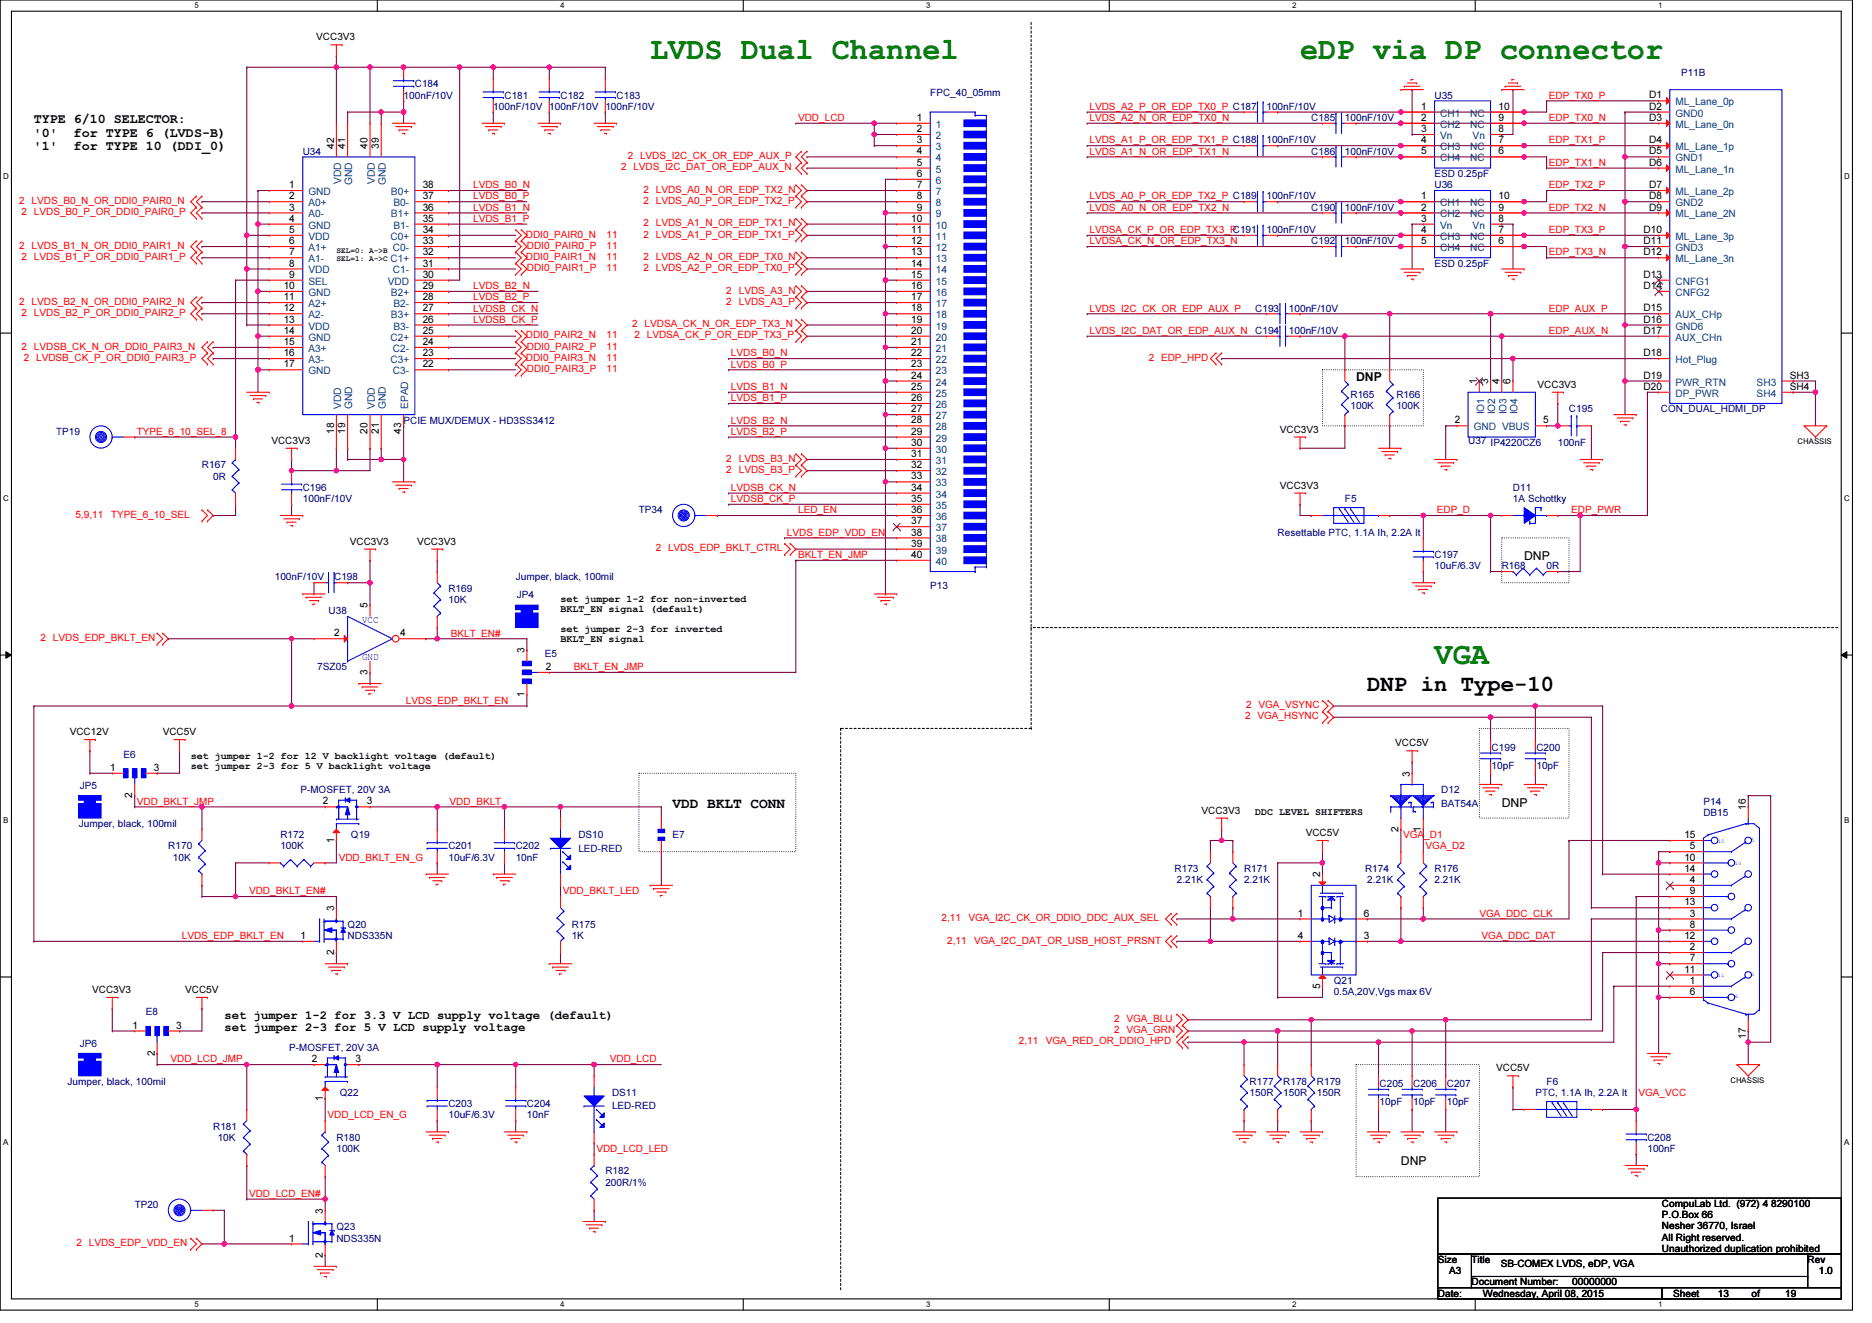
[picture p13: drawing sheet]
<svg xmlns="http://www.w3.org/2000/svg" width="297mm" height="210mm" viewBox="0 0 297 210" stroke-linecap="round" stroke-linejoin="round" font-family="sans-serif">
<defs><g id="words">
<g font-size="4.8" fill="#008000">
<text x="103.2" y="9.3">LVDS Dual Channel</text>
<text x="206.3" y="9.3">eDP via DP connector</text>
<text x="227.6" y="105.3">VGA</text>
</g>
<text font-size="3.5" x="217" y="109.7">DNP in Type-10</text>
<text font-size="2.3" x="106.7" y="128.2">VDD BKLT CONN</text>
<g font-size="2.1">
<text x="5.4" y="19.6">TYPE 6/10 SELECTOR:</text>
<text x="5.4" y="21.7">'0'</text>
<text x="5.4" y="23.8">'1'</text>
<text x="11.7" y="21.7">for TYPE 6 (LVDS-B)</text>
<text x="11.7" y="23.8">for TYPE 10 (DDI_0)</text>
</g>
<g font-size="1.9">
<text x="215.2" y="60.5">DNP</text>
<text x="241.8" y="88.9">DNP</text>
<text x="238.3" y="128">DNP</text>
<text x="35.6" y="161.7">set jumper 1-2 for 3.3 V LCD supply voltage (default)</text>
<text x="35.6" y="163.6">set jumper 2-3 for 5 V LCD supply voltage</text>
<text x="222.3" y="184.9">DNP</text>
</g>
<g font-size="1.6">
<text x="50.2" y="6.4">VCC3V3</text>
<text x="225.5" y="17.4">1</text>
<text x="237.8" y="17.4">10</text>
<text x="261.7" y="15.6">D1</text>
<text x="261.7" y="17.4">D2</text>
<text x="53" y="23.6" transform="rotate(-90 53 23.6)">42</text>
<text x="54.8" y="23.6" transform="rotate(-90 54.8 23.6)">41</text>
<text x="58.3" y="23.6" transform="rotate(-90 58.3 23.6)">40</text>
<text x="60.1" y="23.6" transform="rotate(-90 60.1 23.6)">39</text>
<text x="145.5" y="19.2">1</text>
<text x="145.5" y="21">2</text>
<text x="145.5" y="22.7">3</text>
<text x="225.5" y="21">3</text>
<text x="225.5" y="19.2">2</text>
<text x="225.5" y="22.7">4</text>
<text x="237.8" y="21">8</text>
<text x="237.8" y="19.2">9</text>
<text x="237.8" y="22.7">7</text>
<text x="261.7" y="19.2">D3</text>
<text x="261.7" y="22.7">D4</text>
<text x="45.9" y="29.8">1</text>
<text x="67.1" y="29.8">38</text>
<text x="145.5" y="24.5">4</text>
<text x="145.5" y="26.3">5</text>
<text x="145.5" y="28.1">6</text>
<text x="145.5" y="29.8">7</text>
<text x="225.5" y="24.5">5</text>
<text x="237.8" y="24.5">6</text>
<text x="261.7" y="24.5">D5</text>
<text x="261.7" y="26.3">D6</text>
<text x="261.7" y="29.8">D7</text>
<text x="45.9" y="31.6">2</text>
<text x="45.9" y="33.4">3</text>
<text x="45.9" y="35.2">4</text>
<text x="67.1" y="35.2">35</text>
<text x="67.1" y="33.4">36</text>
<text x="67.1" y="31.6">37</text>
<text x="144.6" y="35.2">10</text>
<text x="145.5" y="31.6">8</text>
<text x="145.5" y="33.4">9</text>
<text x="225.5" y="35.2">3</text>
<text x="225.5" y="31.6">1</text>
<text x="225.5" y="33.4">2</text>
<text x="237.8" y="35.2">8</text>
<text x="237.8" y="31.6">10</text>
<text x="237.8" y="33.4">9</text>
<text x="261.7" y="31.6">D8</text>
<text x="261.7" y="33.4">D9</text>
<text x="45.9" y="37">5</text>
<text x="45.9" y="38.7">6</text>
<text x="45.9" y="40.5">7</text>
<text x="67.1" y="40.5">32</text>
<text x="67.1" y="38.7">33</text>
<text x="67.1" y="37">34</text>
<text x="144.6" y="37">11</text>
<text x="144.6" y="38.7">12</text>
<text x="144.6" y="40.5">13</text>
<text x="225.5" y="37">4</text>
<text x="225.5" y="38.7">5</text>
<text x="237.8" y="37">7</text>
<text x="237.8" y="38.7">6</text>
<text x="260.8" y="37">D10</text>
<text x="260.8" y="38.7">D11</text>
<text x="260.8" y="40.5">D12</text>
<text x="45" y="45.8">10</text>
<text x="45" y="47.6">11</text>
<text x="45.9" y="42.3">8</text>
<text x="45.9" y="44.1">9</text>
<text x="67.1" y="47.6">28</text>
<text x="67.1" y="45.8">29</text>
<text x="67.1" y="44.1">30</text>
<text x="67.1" y="42.3">31</text>
<text x="144.6" y="42.3">14</text>
<text x="144.6" y="44.1">15</text>
<text x="144.6" y="45.8">16</text>
<text x="144.6" y="47.6">17</text>
<text x="260.8" y="44.1">D13</text>
<text x="260.8" y="45.8">D14</text>
<text x="45" y="49.4">12</text>
<text x="45" y="51.2">13</text>
<text x="45" y="53">14</text>
<text x="67.1" y="53">25</text>
<text x="67.1" y="51.2">26</text>
<text x="67.1" y="49.4">27</text>
<text x="144.6" y="49.4">18</text>
<text x="144.6" y="51.2">19</text>
<text x="144.6" y="53">20</text>
<text x="260.8" y="49.4">D15</text>
<text x="260.8" y="51.2">D16</text>
<text x="260.8" y="53">D17</text>
<text x="45" y="54.7">15</text>
<text x="45" y="56.5">16</text>
<text x="45" y="58.3">17</text>
<text x="67.1" y="58.3">22</text>
<text x="67.1" y="56.5">23</text>
<text x="67.1" y="54.7">24</text>
<text x="144.6" y="54.7">21</text>
<text x="144.6" y="56.5">22</text>
<text x="144.6" y="58.3">23</text>
<text x="260.8" y="56.5">D18</text>
<text x="144.6" y="60.1">24</text>
<text x="144.6" y="61.8">25</text>
<text x="144.6" y="63.6">26</text>
<text x="144.6" y="65.4">27</text>
<text x="234.4" y="61" transform="rotate(-90 234.4 61)">1</text>
<text x="236.1" y="61" transform="rotate(-90 236.1 61)">3</text>
<text x="237.9" y="61" transform="rotate(-90 237.9 61)">4</text>
<text x="239.7" y="61" transform="rotate(-90 239.7 61)">6</text>
<text x="244" y="61.5">VCC3V3</text>
<text x="260.8" y="60.1">D19</text>
<text x="260.8" y="61.8">D20</text>
<text x="284" y="60.1">SH3</text>
<text x="284" y="61.8">SH4</text>
<text x="43.1" y="70.4">VCC3V3</text>
<text x="53" y="68.9" transform="rotate(-90 53 68.9)">18</text>
<text x="54.8" y="68.9" transform="rotate(-90 54.8 68.9)">19</text>
<text x="58.3" y="68.9" transform="rotate(-90 58.3 68.9)">20</text>
<text x="60.1" y="68.9" transform="rotate(-90 60.1 68.9)">21</text>
<text x="63.7" y="68.9" transform="rotate(-90 63.7 68.9)">43</text>
<text x="144.6" y="67.2">28</text>
<text x="144.6" y="69">29</text>
<text x="144.6" y="70.7">30</text>
<text x="203.1" y="68.6">VCC3V3</text>
<text x="230.8" y="67.2">2</text>
<text x="244.9" y="67.2">5</text>
<text x="144.6" y="72.5">31</text>
<text x="144.6" y="74.3">32</text>
<text x="144.6" y="76.1">33</text>
<text x="144.6" y="77.9">34</text>
<text x="203.1" y="77.5">VCC3V3</text>
<text x="144.6" y="79.6">35</text>
<text x="144.6" y="81.4">36</text>
<text x="144.6" y="83.2">37</text>
<text x="55.5" y="86.4">VCC3V3</text>
<text x="66.2" y="86.4">VCC3V3</text>
<text x="144.6" y="85">38</text>
<text x="144.6" y="86.7">39</text>
<text x="144.6" y="88.5">40</text>
<text x="88.9" y="95.5">set jumper 1-2 for non-inverted</text>
<text x="53" y="101">2</text>
<text x="58.3" y="96.5" transform="rotate(-90 58.3 96.5)">5</text>
<text x="63.5" y="101">4</text>
<text x="88.9" y="97.1">BKLT_EN signal (default)</text>
<text x="88.9" y="100.3">set jumper 2-3 for inverted</text>
<text x="88.9" y="101.9">BKLT_EN signal</text>
<text x="58.3" y="107.1" transform="rotate(-90 58.3 107.1)">3</text>
<text x="83.2" y="103.7" transform="rotate(-90 83.2 103.7)">3</text>
<text x="86.6" y="106.3">2</text>
<text x="83.2" y="110.6" transform="rotate(-90 83.2 110.6)">1</text>
<text x="11.1" y="116.6">VCC12V</text>
<text x="25.8" y="116.6">VCC5V</text>
<text x="221.4" y="118.4">VCC5V</text>
<text x="17.5" y="122.3">1</text>
<text x="24.4" y="122.3">3</text>
<text x="30.3" y="120.4">set jumper 1-2 for 12 V backlight voltage (default)</text>
<text x="30.3" y="122">set jumper 2-3 for 5 V backlight voltage</text>
<text x="223.7" y="123.2" transform="rotate(-90 223.7 123.2)">3</text>
<text x="21" y="126.6" transform="rotate(-90 21 126.6)">2</text>
<text x="51.2" y="127.6">2</text>
<text x="58.2" y="127.6">3</text>
<text x="190.6" y="129.1">VCC3V3</text>
<text x="199.2" y="129.3">DDC LEVEL SHIFTERS</text>
<text x="221.9" y="132" transform="rotate(-90 221.9 132)">2</text>
<text x="225.5" y="132" transform="rotate(-90 225.5 132)">1</text>
<text x="277" y="128.5" transform="rotate(-90 277 128.5)">16</text>
<text x="53" y="133.7" transform="rotate(-90 53 133.7)">1</text>
<text x="207.2" y="132.6">VCC5V</text>
<text x="267.3" y="133">15</text>
<text x="267.3" y="136.5">10</text>
<text x="268.2" y="134.7">5</text>
<text x="209.5" y="139.2" transform="rotate(-90 209.5 139.2)">2</text>
<text x="267.3" y="138.3">14</text>
<text x="267.3" y="143.6">13</text>
<text x="268.2" y="140.1">4</text>
<text x="268.2" y="141.9">9</text>
<text x="47.7" y="149">1</text>
<text x="53" y="144.5" transform="rotate(-90 53 144.5)">3</text>
<text x="205.9" y="145.4">1</text>
<text x="205.9" y="149">4</text>
<text x="216.4" y="149">3</text>
<text x="216.4" y="145.4">6</text>
<text x="267.3" y="149">12</text>
<text x="268.2" y="147.2">8</text>
<text x="268.2" y="145.4">3</text>
<text x="53" y="151.5" transform="rotate(-90 53 151.5)">2</text>
<text x="267.3" y="154.3">11</text>
<text x="268.2" y="152.5">7</text>
<text x="268.2" y="150.7">2</text>
<text x="14.6" y="157.5">VCC3V3</text>
<text x="29.4" y="157.5">VCC5V</text>
<text x="209.5" y="156.8" transform="rotate(-90 209.5 156.8)">5</text>
<text x="268.2" y="157.9">6</text>
<text x="268.2" y="156.1">1</text>
<text x="21" y="163.2">1</text>
<text x="24.6" y="167.5" transform="rotate(-90 24.6 167.5)">2</text>
<text x="28" y="163.2">3</text>
<text x="277" y="164.9" transform="rotate(-90 277 164.9)">17</text>
<text x="49.5" y="168.5">2</text>
<text x="56.4" y="168.5">3</text>
<text x="237.4" y="170">VCC5V</text>
<text x="51.2" y="174.6" transform="rotate(-90 51.2 174.6)">1</text>
<text x="263.7" y="191.5">CompuLab Ltd. (972) 4 8290100</text>
<text x="45.9" y="197">1</text>
<text x="51.2" y="192.6" transform="rotate(-90 51.2 192.6)">3</text>
<text x="263.7" y="193.3">P.O.Box 66</text>
<text x="263.7" y="195.1">Nesher 36770, Israel</text>
<text x="263.7" y="196.8">All Right reserved.</text>
<text x="51.2" y="199.5" transform="rotate(-90 51.2 199.5)">2</text>
<text x="228.2" y="200.4">Size</text>
<text x="229.9" y="202.2">A3</text>
<text x="233.5" y="203.9">Document Number:</text>
<text x="233.5" y="200.4">Title</text>
<text x="238.1" y="201.1">SB-COMEX LVDS, eDP, VGA</text>
<text x="249.5" y="203.9">00000000</text>
<text x="263.7" y="198.6">Unauthorized duplication prohibited</text>
<text x="286.8" y="200.4">Rev</text>
<text x="288.6" y="202.2">1.0</text>
<text x="228.2" y="205.7">Date:</text>
<text x="235.3" y="205.7">Wednesday, April 08, 2015</text>
<text x="265.5" y="205.7">Sheet</text>
<text x="272.6" y="205.7">13</text>
<text x="277.9" y="205.7">of</text>
<text x="283.3" y="205.7">19</text>
</g>
<g font-size="1.6" fill="#000080">
<text x="64" y="15.6">100nF/10V</text>
<text x="65.8" y="13.9">C184</text>
<text x="78.3" y="17.4">100nF/10V 100nF/10V 100nF/10V</text>
<text x="80" y="15.6">C181</text>
<text x="88.9" y="15.6">C182</text>
<text x="97.8" y="15.6">C183</text>
<text x="147.6" y="15.3">FPC_40_05mm</text>
<text x="201" y="17.4">100nF/10V</text>
<text x="227.6" y="15.6">U35</text>
<text x="266.7" y="12.1">P11B</text>
<text x="201" y="22.8">100nF/10V</text>
<text x="208.1" y="19.2">C185</text>
<text x="213.4" y="19.2">100nF/10V</text>
<text x="48" y="24.5">U34</text>
<text x="208.1" y="24.5">C186</text>
<text x="213.4" y="24.5">100nF/10V</text>
<text x="227.6" y="29.9">U36</text>
<text x="227.6" y="28.1">ESD 0.25pF</text>
<text x="201" y="31.6">100nF/10V</text>
<text x="208.1" y="33.4">C190</text>
<text x="213.4" y="33.4">100nF/10V</text>
<text x="201" y="37">100nF/10V</text>
<text x="208.1" y="38.8">C192</text>
<text x="213.4" y="38.8">100nF/10V</text>
<text x="227.6" y="42.3">ESD 0.25pF</text>
<text x="199.2" y="49.4">C193</text>
<text x="199.2" y="53">C194</text>
<text x="204.5" y="49.4">100nF/10V</text>
<text x="204.5" y="53">100nF/10V</text>
<text x="214.3" y="63.1">R165</text>
<text x="214.3" y="64.9">100K</text>
<text x="221.6" y="63.1">R166</text>
<text x="221.6" y="64.9">100K</text>
<text x="249" y="65.4">C195</text>
<text x="263.5" y="65.4">CON_DUAL_HDMI_DP</text>
<text x="8.9" y="69">TP19</text>
<text x="64" y="67.2">PCIE MUX/DEMUX - HD3SS3412</text>
<text x="233" y="70.4">U37 IP4220CZ6</text>
<text x="247.2" y="70.8">100nF</text>
<text x="32" y="74.3">R167</text>
<text x="33.8" y="76.1">0R</text>
<text x="48" y="77.9">C196</text>
<text x="240.1" y="77.9">D11</text>
<text x="48" y="79.7">100nF/10V</text>
<text x="101.4" y="81.4">TP34</text>
<text x="213.4" y="79.7">F5</text>
<text x="240.1" y="79.7">1A Schottky</text>
<text x="202.7" y="85">Resettable PTC, 1.1A Ih, 2.2A It</text>
<text x="227.6" y="88.5">C197</text>
<text x="43.6" y="92.1">100nF/10V</text>
<text x="53" y="92.1">C198</text>
<text x="71.2" y="93.9">R169</text>
<text x="71.2" y="95.7">10K</text>
<text x="81.8" y="92.1">Jumper, black, 100mil</text>
<text x="82" y="94.9">JP4</text>
<text x="147.6" y="93.5">P13</text>
<text x="227.6" y="90.3">10uF/6.3V</text>
<text x="238.3" y="90.3">R168</text>
<text x="245.4" y="90.3">0R</text>
<text x="52.1" y="97.4">U38</text>
<text x="50.4" y="106.3">7SZ05</text>
<text x="86.4" y="104.2">E5</text>
<text x="236.7" y="119.1">C199</text>
<text x="243.8" y="119.1">C200</text>
<text x="12.7" y="125.2">JP5</text>
<text x="19.6" y="120.2">E6</text>
<text x="47.7" y="125.9">P-MOSFET, 20V 3A</text>
<text x="228.7" y="125.9">D12</text>
<text x="236.7" y="122">10pF</text>
<text x="243.8" y="122">10pF</text>
<text x="12.5" y="131.2">Jumper, black, 100mil</text>
<text x="228.7" y="128">BAT54A</text>
<text x="270.3" y="127.7">P14</text>
<text x="270.3" y="129.4">DB15</text>
<text x="26.7" y="134.8">R170</text>
<text x="27.4" y="136.5">10K</text>
<text x="44.5" y="133">R172</text>
<text x="44.5" y="134.8">100K</text>
<text x="55.7" y="133">Q19</text>
<text x="71.2" y="134.8">C201</text>
<text x="71.2" y="136.5">10uF/6.3V</text>
<text x="81.8" y="134.8">C202</text>
<text x="81.8" y="136.5">10nF</text>
<text x="91.8" y="133">DS10</text>
<text x="91.8" y="135.1">LED-RED</text>
<text x="106.7" y="133">E7</text>
<text x="186.4" y="138.3">R173</text>
<text x="186.7" y="140.1">2.21K</text>
<text x="197.4" y="138.3">R171</text>
<text x="197.4" y="140.1">2.21K</text>
<text x="216.6" y="138.3">R174</text>
<text x="217" y="140.1">2.21K</text>
<text x="227.6" y="138.3">R176</text>
<text x="227.6" y="140.1">2.21K</text>
<text x="55.2" y="147.2">Q20</text>
<text x="55.2" y="149">NDS335N</text>
<text x="90.7" y="147.2">R175</text>
<text x="90.7" y="149">1K</text>
<text x="23.2" y="161.1">E8</text>
<text x="211.6" y="156.1">Q21</text>
<text x="211.6" y="157.9">0.5A,20V,Vgs max 6V</text>
<text x="12.7" y="166.1">JP6</text>
<text x="45.9" y="166.8">P-MOSFET, 20V 3A</text>
<text x="10.7" y="172.1">Jumper, black, 100mil</text>
<text x="53.9" y="173.9">Q22</text>
<text x="97.1" y="173.9">DS11</text>
<text x="198.3" y="172.1">R177</text>
<text x="198.3" y="173.9">150R</text>
<text x="203.6" y="172.1">R178</text>
<text x="203.6" y="173.9">150R</text>
<text x="209" y="172.1">R179</text>
<text x="209" y="173.9">150R</text>
<text x="218.9" y="172.5">C205</text>
<text x="224.2" y="172.5">C206</text>
<text x="229.6" y="172.5">C207</text>
<text x="243.6" y="173.9">PTC, 1.1A Ih, 2.2A It</text>
<text x="245.4" y="172.1">F6</text>
<text x="33.8" y="179.2">R181</text>
<text x="71.2" y="175.7">C203</text>
<text x="71.2" y="177.4">10uF/6.3V</text>
<text x="83.6" y="175.7">C204</text>
<text x="83.6" y="177.4">10nF</text>
<text x="97.1" y="176">LED-RED</text>
<text x="218.9" y="175.3">10pF</text>
<text x="224.2" y="175.3">10pF</text>
<text x="229.6" y="175.3">10pF</text>
<text x="34.5" y="181">10K</text>
<text x="53.4" y="181">R180</text>
<text x="53.4" y="182.8">100K</text>
<text x="261.4" y="181">C208</text>
<text x="261.4" y="182.8">100nF</text>
<text x="21.4" y="191.7">TP20</text>
<text x="96.1" y="186.3">R182</text>
<text x="96.1" y="188.1">200R/1%</text>
<text x="53.4" y="195.2">Q23</text>
<text x="53.4" y="197">NDS335N</text>
</g>
<g font-size="1.6" fill="#f00">
<text x="172.9" y="17.4">LVDS_A2_P_OR_EDP_TX0_P C187</text>
<text x="245.8" y="15.6">EDP_TX0_P</text>
<text x="126.6" y="19.2">VDD_LCD</text>
<text x="172.9" y="22.8">LVDS_A1_P_OR_EDP_TX1_P C188</text>
<text x="172.9" y="19.2">LVDS_A2_N_OR_EDP_TX0_N</text>
<text x="245.8" y="19.2">EDP_TX0_N</text>
<text x="245.8" y="22.8">EDP_TX1_P</text>
<text x="75.1" y="29.9">LVDS_B0_N</text>
<text x="98.5" y="27">2 LVDS_I2C_DAT_OR_EDP_AUX_N</text>
<text x="99.6" y="25.3">2 LVDS_I2C_CK_OR_EDP_AUX_P</text>
<text x="172.9" y="24.5">LVDS_A1_N_OR_EDP_TX1_N</text>
<text x="245.8" y="26.3">EDP_TX1_N</text>
<text x="245.8" y="29.9">EDP_TX2_P</text>
<text x="3.1" y="32.4">2 LVDS_B0_N_OR_DDI0_PAIR0_N</text>
<text x="3.4" y="34.1">2 LVDS_B0_P_OR_DDI0_PAIR0_P</text>
<text x="75.1" y="31.6">LVDS_B0_P</text>
<text x="75.1" y="33.4">LVDS_B1_N</text>
<text x="75.1" y="35.2">LVDS_B1_P</text>
<text x="102.1" y="35.9">2 LVDS_A1_N_OR_EDP_TX1_N</text>
<text x="102.1" y="32.4">2 LVDS_A0_P_OR_EDP_TX2_P</text>
<text x="102.1" y="30.6">2 LVDS_A0_N_OR_EDP_TX2_N</text>
<text x="172.9" y="31.6">LVDS_A0_P_OR_EDP_TX2_P C189</text>
<text x="172.9" y="33.4">LVDS_A0_N_OR_EDP_TX2_N</text>
<text x="245.8" y="33.4">EDP_TX2_N</text>
<text x="3.1" y="39.5">2 LVDS_B1_N_OR_DDI0_PAIR1_N</text>
<text x="3.4" y="41.3">2 LVDS_B1_P_OR_DDI0_PAIR1_P</text>
<text x="83.4" y="37.7">DDI0_PAIR0_N</text>
<text x="83.4" y="41.3">DDI0_PAIR1_N</text>
<text x="83.6" y="39.5">DDI0_PAIR0_P</text>
<text x="96.2" y="37.7">11</text>
<text x="96.2" y="41.3">11</text>
<text x="96.2" y="39.5">11</text>
<text x="102.1" y="37.7">2 LVDS_A1_P_OR_EDP_TX1_P</text>
<text x="102.1" y="41.3">2 LVDS_A2_N_OR_EDP_TX0_N</text>
<text x="172.9" y="37">LVDSA_CK_P_OR_EDP_TX3_PC191</text>
<text x="172.9" y="38.8">LVDSA_CK_N_OR_EDP_TX3_N</text>
<text x="245.8" y="37">EDP_TX3_P</text>
<text x="245.8" y="40.5">EDP_TX3_N</text>
<text x="75.1" y="47.6">LVDS_B2_P</text>
<text x="75.1" y="45.9">LVDS_B2_N</text>
<text x="83.6" y="43">DDI0_PAIR1_P</text>
<text x="96.2" y="43">11</text>
<text x="102.1" y="43">2 LVDS_A2_P_OR_EDP_TX0_P</text>
<text x="115.2" y="46.6">2 LVDS_A3_N</text>
<text x="3.1" y="48.4">2 LVDS_B2_N_OR_DDI0_PAIR2_N</text>
<text x="3.4" y="50.1">2 LVDS_B2_P_OR_DDI0_PAIR2_P</text>
<text x="75.1" y="49.4">LVDSB_CK_N</text>
<text x="75.1" y="51.2">LVDSB_CK_P</text>
<text x="83.4" y="53.7">DDI0_PAIR2_N</text>
<text x="96.2" y="53.7">11</text>
<text x="100.3" y="51.9">2 LVDSA_CK_N_OR_EDP_TX3_N</text>
<text x="100.7" y="53.7">2 LVDSA_CK_P_OR_EDP_TX3_P</text>
<text x="115.2" y="48.4">2 LVDS_A3_P</text>
<text x="172.9" y="53">LVDS_I2C_DAT_OR_EDP_AUX_N</text>
<text x="172.9" y="49.4">LVDS_I2C_CK_OR_EDP_AUX_P</text>
<text x="245.8" y="49.4">EDP_AUX_P</text>
<text x="245.8" y="53">EDP_AUX_N</text>
<text x="3.4" y="55.5">2 LVDSB_CK_N_OR_DDI0_PAIR3_N</text>
<text x="3.8" y="57.3">2 LVDSB_CK_P_OR_DDI0_PAIR3_P</text>
<text x="83.4" y="57.3">DDI0_PAIR3_N</text>
<text x="83.6" y="55.5">DDI0_PAIR2_P</text>
<text x="83.6" y="59">DDI0_PAIR3_P</text>
<text x="96.2" y="57.3">11</text>
<text x="96.2" y="55.5">11</text>
<text x="96.2" y="59">11</text>
<text x="116" y="56.5">LVDS_B0_N</text>
<text x="116" y="58.3">LVDS_B0_P</text>
<text x="182.3" y="57.3">2 EDP_HPD</text>
<text x="116" y="61.9">LVDS_B1_N</text>
<text x="116" y="63.6">LVDS_B1_P</text>
<text x="21.7" y="69">TYPE_6_10_SEL_8</text>
<text x="116" y="67.2">LVDS_B2_N</text>
<text x="116" y="69">LVDS_B2_P</text>
<text x="115.2" y="75">2 LVDS_B3_P</text>
<text x="115.2" y="73.3">2 LVDS_B3_N</text>
<text x="116" y="77.9">LVDSB_CK_N</text>
<text x="12" y="82.1">5,9,11</text>
<text x="17.6" y="82.1">TYPE_6_10_SEL</text>
<text x="116" y="79.7">LVDSB_CK_P</text>
<text x="126.6" y="81.4">LED_EN</text>
<text x="228" y="81.4">EDP_D</text>
<text x="249.3" y="81.4">EDP_PWR</text>
<text x="104.1" y="87.5">2 LVDS_EDP_BKLT_CTRL</text>
<text x="124.9" y="85">LVDS_EDP_VDD_EN</text>
<text x="126.6" y="88.5">BKLT_EN_JMP</text>
<text x="6.4" y="101.7">2 LVDS_EDP_BKLT_EN</text>
<text x="71.5" y="101">BKLT_EN#</text>
<text x="91.1" y="106.3">BKLT_EN_JMP</text>
<text x="64.4" y="111.7">LVDS_EDP_BKLT_EN</text>
<text x="197.8" y="112.4">2 VGA_VSYNC</text>
<text x="197.6" y="114.2">2 VGA_HSYNC</text>
<text x="21.7" y="127.7">VDD_BKLT_JMP</text>
<text x="71.3" y="127.7">VDD_BKLT</text>
<text x="53.7" y="136.5">VDD_BKLT_EN_G</text>
<text x="222.6" y="133">VGA_D1</text>
<text x="226.2" y="134.8">VGA_D2</text>
<text x="39.5" y="141.9">VDD_BKLT_EN#</text>
<text x="89.3" y="141.9">VDD_BKLT_LED</text>
<text x="28.8" y="149">LVDS_EDP_BKLT_EN</text>
<text x="149.4" y="146.2">2,11</text>
<text x="150.3" y="149.7">2,11</text>
<text x="153.7" y="146.2">VGA_I2C_CK_OR_DDIO_DDC_AUX_SEL</text>
<text x="154.6" y="149.7">VGA_I2C_DAT_OR_USB_HOST_PRSNT</text>
<text x="234.7" y="145.4">VGA_DDC_CLK</text>
<text x="235.1" y="149">VGA_DDC_DAT</text>
<text x="161.7" y="165.7">2,11</text>
<text x="165.9" y="165.7">VGA_RED_OR_DDIO_HPD</text>
<text x="176.8" y="163.9">2 VGA_GRN</text>
<text x="176.8" y="162.2">2 VGA_BLU</text>
<text x="27.1" y="168.6">VDD_LCD_JMP</text>
<text x="96.8" y="168.6">VDD_LCD</text>
<text x="260" y="173.9">VGA_VCC</text>
<text x="52" y="177.4">VDD_LCD_EN_G</text>
<text x="94.6" y="182.8">VDD_LCD_LED</text>
<text x="39.5" y="189.9">VDD_LCD_EN#</text>
<text x="12.1" y="197.7">2 LVDS_EDP_VDD_EN</text>
</g>
<g font-size="1.6" fill="#004080">
<text x="265.9" y="16.7">ML_Lane_0p</text>
<text x="148.5" y="20.3">1</text>
<text x="148.5" y="22.1">2</text>
<text x="148.5" y="23.8">3</text>
<text x="228.5" y="22.1">Vn</text>
<text x="228.5" y="18.5">CH1</text>
<text x="228.5" y="20.3">CH2</text>
<text x="228.5" y="23.8">CH3</text>
<text x="233.3" y="18.5">NC</text>
<text x="233.3" y="20.3">NC</text>
<text x="233.3" y="23.8">NC</text>
<text x="233.7" y="22.1">Vn</text>
<text x="265.9" y="18.5">GND0</text>
<text x="265.9" y="20.3">ML_Lane_0n</text>
<text x="265.9" y="23.8">ML_Lane_1p</text>
<text x="54.1" y="29.2" transform="rotate(-90 54.1 29.2)">VDD</text>
<text x="55.9" y="29.4" transform="rotate(-90 55.9 29.4)">GND</text>
<text x="59.5" y="29.2" transform="rotate(-90 59.5 29.2)">VDD</text>
<text x="61.2" y="29.4" transform="rotate(-90 61.2 29.4)">GND</text>
<text x="148.5" y="25.6">4</text>
<text x="148.5" y="27.4">5</text>
<text x="148.5" y="29.2">6</text>
<text x="228.5" y="25.6">CH4</text>
<text x="233.3" y="25.6">NC</text>
<text x="265.9" y="25.6">GND1</text>
<text x="265.9" y="27.4">ML_Lane_1n</text>
<text x="48.9" y="30.9">GND</text>
<text x="48.9" y="32.7">A0+</text>
<text x="48.9" y="34.5">A0-</text>
<text x="62" y="34.5">B1+</text>
<text x="62" y="30.9">B0+</text>
<text x="62.4" y="32.7">B0-</text>
<text x="148.5" y="30.9">7</text>
<text x="148.5" y="32.7">8</text>
<text x="148.5" y="34.5">9</text>
<text x="228.5" y="32.7">CH1</text>
<text x="228.5" y="34.5">CH2</text>
<text x="233.3" y="32.7">NC</text>
<text x="233.3" y="34.5">NC</text>
<text x="265.9" y="30.9">ML_Lane_2p</text>
<text x="265.9" y="32.7">GND2</text>
<text x="265.9" y="34.5">ML_Lane_2N</text>
<text x="48.9" y="36.3">GND</text>
<text x="48.9" y="38.1">VDD</text>
<text x="48.9" y="39.8">A1+</text>
<text x="48.9" y="41.6">A1-</text>
<text x="62" y="41.6">C1+</text>
<text x="62" y="38.1">C0+</text>
<text x="62.4" y="39.8">C0-</text>
<text x="62.4" y="36.3">B1-</text>
<text x="148.5" y="36.3">10</text>
<text x="148.5" y="38.1">11</text>
<text x="148.5" y="39.8">12</text>
<text x="148.5" y="41.6">13</text>
<text x="228.5" y="36.3">Vn</text>
<text x="228.5" y="38.1">CH3</text>
<text x="228.5" y="39.8">CH4</text>
<text x="233.3" y="38.1">NC</text>
<text x="233.3" y="39.8">NC</text>
<text x="233.7" y="36.3">Vn</text>
<text x="265.9" y="38.1">ML_Lane_3p</text>
<text x="265.9" y="39.8">GND3</text>
<text x="265.9" y="41.6">ML_Lane_3n</text>
<text x="48.9" y="43.4">VDD</text>
<text x="48.9" y="45.2">SEL</text>
<text x="48.9" y="46.9">GND</text>
<text x="61.5" y="45.2">VDD</text>
<text x="62" y="46.9">B2+</text>
<text x="62.4" y="43.4">C1-</text>
<text x="148.5" y="43.4">14</text>
<text x="148.5" y="45.2">15</text>
<text x="148.5" y="46.9">16</text>
<text x="265.9" y="45.2">CNFG1</text>
<text x="265.9" y="46.9">CNFG2</text>
<text x="48.9" y="48.7">A2+</text>
<text x="48.9" y="50.5">A2-</text>
<text x="48.9" y="52.3">VDD</text>
<text x="62" y="50.5">B3+</text>
<text x="62.4" y="52.3">B3-</text>
<text x="62.4" y="48.7">B2-</text>
<text x="148.5" y="48.7">17</text>
<text x="148.5" y="50.5">18</text>
<text x="148.5" y="52.3">19</text>
<text x="265.9" y="50.5">AUX_CHp</text>
<text x="265.9" y="52.3">GND6</text>
<text x="48.9" y="54.1">GND</text>
<text x="48.9" y="55.8">A3+</text>
<text x="48.9" y="57.6">A3-</text>
<text x="48.9" y="59.4">GND</text>
<text x="62" y="57.6">C3+</text>
<text x="62" y="54.1">C2+</text>
<text x="62.4" y="59.4">C3-</text>
<text x="62.4" y="55.8">C2-</text>
<text x="148.5" y="54.1">20</text>
<text x="148.5" y="55.8">21</text>
<text x="148.5" y="57.6">22</text>
<text x="148.5" y="59.4">23</text>
<text x="265.9" y="54.1">AUX_CHn</text>
<text x="265.9" y="57.6">Hot_Plug</text>
<text x="54.1" y="64.9" transform="rotate(-90 54.1 64.9)">VDD</text>
<text x="55.9" y="64.9" transform="rotate(-90 55.9 64.9)">GND</text>
<text x="59.5" y="64.9" transform="rotate(-90 59.5 64.9)">VDD</text>
<text x="61.2" y="64.9" transform="rotate(-90 61.2 64.9)">GND</text>
<text x="64.8" y="64.9" transform="rotate(-90 64.8 64.9)">EPAD</text>
<text x="148.5" y="61.2">24</text>
<text x="148.5" y="62.9">25</text>
<text x="148.5" y="64.7">26</text>
<text x="235.5" y="65.7" transform="rotate(-90 235.5 65.7)">IO1</text>
<text x="237.3" y="65.7" transform="rotate(-90 237.3 65.7)">IO2</text>
<text x="239" y="65.7" transform="rotate(-90 239 65.7)">IO3</text>
<text x="240.8" y="65.7" transform="rotate(-90 240.8 65.7)">IO4</text>
<text x="265.9" y="61.2">PWR_RTN</text>
<text x="265.9" y="62.9">DP_PWR</text>
<text x="278.7" y="61.2">SH3</text>
<text x="278.7" y="62.9">SH4</text>
<text x="148.5" y="66.5">27</text>
<text x="148.5" y="68.3">28</text>
<text x="148.5" y="70.1">29</text>
<text x="148.5" y="71.8">30</text>
<text x="233.8" y="68.3">GND VBUS</text>
<text x="148.5" y="73.6">31</text>
<text x="148.5" y="75.4">32</text>
<text x="148.5" y="77.2">33</text>
<text x="148.5" y="79">34</text>
<text x="148.5" y="80.7">35</text>
<text x="148.5" y="82.5">36</text>
<text x="148.5" y="84.3">37</text>
<text x="148.5" y="86.1">38</text>
<text x="148.5" y="87.8">39</text>
<text x="148.5" y="89.6">40</text>
</g>
<g font-size="1.6" fill="#00f">
<text x="57.5" y="98.9">VCC</text>
<text x="57.5" y="104.7">GND</text>
</g>
<g font-size="1.3">
<text x="30.8" y="1.3">5</text>
<text x="88.9" y="1.3">4</text>
<text x="147" y="1.3">3</text>
<text x="205" y="1.3">2</text>
<text x="263.1" y="1.3">1</text>
<text x=".5" y="28.4">D</text>
<text x="292.6" y="28.4">D</text>
<text x=".5" y="79.5">C</text>
<text x="292.6" y="79.5">C</text>
<text x=".5" y="130.6">B</text>
<text x="292.6" y="130.6">B</text>
<text x=".5" y="181.7">A</text>
<text x="292.6" y="181.7">A</text>
<text x="30.8" y="207.4">5</text>
<text x="88.9" y="207.4">4</text>
<text x="147" y="207.4">3</text>
<text x="205" y="207.4">2</text>
<text x="263.1" y="207.4">1</text>
</g>
<g font-size="1.2">
<text x="53.4" y="40.1">SEL=0: A-&gt;B</text>
<text x="53.4" y="41.3">SEL=1: A-&gt;C</text>
<text x="285.2" y="70.5">CHASSIS</text>
<text x="274.6" y="171.8">CHASSIS</text>
</g>
<g font-size=".9" fill="#00f">
<text x="272.6" y="133.7">15</text>
<text x="275.3" y="137.2">10</text>
<text x="277.9" y="133.5">5</text>
<text x="272.6" y="155">11</text>
<text x="277.9" y="154.9">1</text>
<text x="275.3" y="158.4">6</text>
</g>
</g></defs>
<path d="M0 0h293.9v207.9h-293.9zM1.8 1.8h290.4v204.3h-290.4z" fill="none" stroke="#000" stroke-width=".17"/>
<g fill="#fff">
<path d="M30.8 .2h.7v1.4h-.7z"/>
<path d="M30.8 206.3h.7v1.4h-.7z"/>
</g>
<path d="M59.9 0v1.8M59.9 206.1v1.8" fill="none" stroke="#000" stroke-width=".17"/>
<g fill="#fff">
<path d="M88.9 .2h.7v1.4h-.7z"/>
<path d="M88.9 206.3h.7v1.4h-.7z"/>
</g>
<path d="M117.9 0v1.8M117.9 206.1v1.8" fill="none" stroke="#000" stroke-width=".17"/>
<g fill="#fff">
<path d="M147 .2h.7v1.4h-.7z"/>
<path d="M147 206.3h.7v1.4h-.7z"/>
</g>
<path d="M176 0v1.8M176 206.1v1.8" fill="none" stroke="#000" stroke-width=".17"/>
<g fill="#fff">
<path d="M205 .2h.7v1.4h-.7z"/>
<path d="M205 206.3h.7v1.4h-.7z"/>
</g>
<path d="M234.1 0v1.8M234.1 206.1v1.8" fill="none" stroke="#000" stroke-width=".17"/>
<g fill="#fff">
<path d="M263.1 .2h.7v1.4h-.7z"/>
<path d="M263.1 206.3h.7v1.4h-.7z"/>
<path d="M.5 27.3h.9v1.4h-.9z"/>
<path d="M292.6 27.3h.9v1.4h-.9z"/>
<path d="M.5 78.4h.9v1.4h-.9z"/>
<path d="M292.6 78.4h.9v1.4h-.9z"/>
</g>
<path d="M0 52.9h1.8M292.2 52.9h1.7" fill="none" stroke="#000" stroke-width=".17"/>
<g fill="#fff">
<path d="M.5 129.5h.8v1.4h-.8z"/>
<path d="M292.6 129.5h.9v1.4h-.9z"/>
</g>
<path d="M0 103.9h1.8M292.2 103.9h1.7" fill="none" stroke="#000" stroke-width=".17"/>
<path d="M.9 103.4l.9 .5-.9 .5zM292.2 103.9l.8-.5v1z" fill="#000"/>
<path d="M.9 103.4l.9 .5-.9 .5zM292.2 103.9l.8-.5v1z" fill="none" stroke="#000" stroke-width=".16"/>
<g fill="#fff">
<path d="M.5 180.5h.8v1.4h-.8z"/>
<path d="M292.6 180.5h.9v1.4h-.9z"/>
</g>
<path d="M0 155h1.8M292.2 155h1.7" fill="none" stroke="#000" stroke-width=".17"/>
<path d="M209.8 58.7h16v8.9h-16zM238.3 85.3h10.7v7.2h-10.7zM234.7 115.6h14.3v14.2h-14.3zM101.4 122.7h24.9v12.4h-24.9zM215.2 168.9h19.5v17.8h-19.5z" fill="none" stroke="#000" stroke-width=".17" stroke-dasharray="0 .3"/>
<path d="M163.6 3.6v112M163.6 99.6h.1M291.6 99.6h-128M133.4 115.6v88.9M133.4 115.6h.1M163.6 115.6h.1M163.6 115.6h-30.2M133.4 204.5h.1" fill="none" stroke="#000" stroke-width=".17" stroke-dasharray=".3 .3"/>
<g fill="none" stroke="#800040" stroke-width=".17">
<path d="M128.1 30.2h.1M128.1 32h.1M128.1 35.6h.1M128.1 37.3h.1M128.1 24.9h.1M128.1 26.7h.1M128.1 30.2h14.2M128.1 32h14.2M128.1 35.6h14.2M128.1 37.3h14.2M128.1 24.9h14.2M128.1 26.7h14.2"/>
<path d="M115.6 56.9h.1M115.6 58.7h.1M115.6 56.9h26.7M115.6 58.7h26.7M128.1 42.7h.1M128.1 40.9h.1M128.1 53.3h.1M128.1 51.6h.1M128.1 42.7h14.2M128.1 40.9h14.2M128.1 53.3h14.2M128.1 51.6h14.2"/>
<path d="M115.6 62.2h.1M115.6 64h.1M115.6 67.6h.1M115.6 69.3h.1M115.6 78.2h.1M115.6 62.2h26.7M115.6 64h26.7M115.6 67.6h26.7M115.6 69.3h26.7M115.6 78.2h26.7M115.6 80h.1M115.6 80h26.7"/>
<path d="M94.3 168.9h.1M94.3 168.9v1.8M94.3 168.9h10.6M94.3 181.4h.1M94.3 192h.1M94.3 181.4v1.7M94.3 192v1.8"/>
</g>
<circle cx="94.3" cy="168.9" r=".35" fill="#f0f"/>
<circle cx="94.3" cy="168.9" r=".35" fill="none" stroke="#f0f" stroke-width=".17"/>
<path d="M81.8 168.9h.1M81.8 168.9v3.6" fill="none" stroke="#800040" stroke-width=".17"/>
<circle cx="81.8" cy="168.9" r=".35" fill="#f0f"/>
<circle cx="81.8" cy="168.9" r=".35" fill="none" stroke="#f0f" stroke-width=".17"/>
<path d="M69.4 168.9h.1M69.4 168.9h12.4" fill="none" stroke="#800040" stroke-width=".17"/>
<circle cx="69.4" cy="168.9" r=".35" fill="#f0f"/>
<circle cx="69.4" cy="168.9" r=".35" fill="none" stroke="#f0f" stroke-width=".17"/>
<path d="M24.9 168.9h.1M24.9 168.9h24.9M39.2 168.9h.1M39.2 168.9v7.1M69.4 168.9h.1M69.4 177.8h.1M69.4 168.9v3.6M69.4 177.8v1.8M81.8 177.8h.1M81.8 168.9h.1M81.8 177.8v1.8M81.8 168.9h12.5" fill="none" stroke="#800040" stroke-width=".17"/>
<circle cx="39.1" cy="168.9" r=".35" fill="#f0f"/>
<circle cx="39.1" cy="168.9" r=".35" fill="none" stroke="#f0f" stroke-width=".17"/>
<path d="M39.2 184.9h.1M39.2 190.2h.1M39.2 184.9v5.3M39.2 190.2h12.4" fill="none" stroke="#800040" stroke-width=".17"/>
<circle cx="51.6" cy="190.2" r=".35" fill="#f0f"/>
<circle cx="51.6" cy="190.2" r=".35" fill="none" stroke="#f0f" stroke-width=".17"/>
<path d="M35.6 197.4h.1M35.6 197.4h10.7M51.6 190.2h.1M51.6 199.1h.1M51.6 190.2v1.8M51.6 199.1v1.8" fill="none" stroke="#800040" stroke-width=".17"/>
<circle cx="35.6" cy="197.3" r=".35" fill="#f0f"/>
<circle cx="35.6" cy="197.3" r=".35" fill="none" stroke="#f0f" stroke-width=".17"/>
<g fill="none" stroke="#800040" stroke-width=".17">
<path d="M69.4 128h.1M69.4 128v3.6M69.4 128h10.6M88.9 151.1h.1M88.9 140.5h.1M88.9 140.5v1.7M88.9 151.1v1.8M17.8 163.6h.1M17.8 160h.1M17.8 163.6h3.6M17.8 160v3.6M24.9 167.1h.1"/>
<path d="M24.9 167.1v1.8M28.5 163.6h.1M32 160h.1M32 160v3.6h-3.5M51.6 174.2h.1M51.6 174.2v3.6M56.9 168.9h.1M56.9 168.9h12.5M51.6 186.7h.1M51.6 186.7v3.5"/>
</g>
<circle cx="69.4" cy="128" r=".35" fill="#f0f"/>
<circle cx="69.4" cy="128" r=".35" fill="none" stroke="#f0f" stroke-width=".17"/>
<path d="M80 128h.1M80 128v3.6" fill="none" stroke="#800040" stroke-width=".17"/>
<circle cx="80" cy="128" r=".35" fill="#f0f"/>
<circle cx="80" cy="128" r=".35" fill="none" stroke="#f0f" stroke-width=".17"/>
<path d="M21.4 128h.1M21.4 128h10.6M69.4 136.9h.1M69.4 136.9v1.8M80 136.9h.1M80 136.9v1.8M37.4 142.2h.1M37.4 142.2h16" fill="none" stroke="#800040" stroke-width=".17"/>
<circle cx="37.4" cy="142.2" r=".35" fill="#f0f"/>
<circle cx="37.4" cy="142.2" r=".35" fill="none" stroke="#f0f" stroke-width=".17"/>
<path d="M32 128h.1M32 128v3.6M32 140.5h.1M32 140.5v1.7" fill="none" stroke="#800040" stroke-width=".17"/>
<circle cx="32" cy="128" r=".35" fill="#f0f"/>
<circle cx="32" cy="128" r=".35" fill="none" stroke="#f0f" stroke-width=".17"/>
<g fill="none" stroke="#800040" stroke-width=".17">
<path d="M14.3 119.1h.1M14.3 119.1v3.6M28.5 119.1h.1M28.5 119.1v3.6h-3.6M46.3 101.3h.1M46.3 101.3h3.5M69.4 101.3h.1M69.4 101.3h14.2M87.2 106.7h.1M87.2 106.7h39.1M14.3 122.7h.1M14.3 122.7h3.5"/>
<path d="M21.4 126.2h.1M21.4 126.2v1.8M24.9 122.7h.1M32 128h.1M32 128h19.6M53.4 133.3h.1M53.4 133.3v3.6M58.7 128h.1M58.7 128h10.7M80 128h.1M80 128h8.9M5.4 149.4h.1"/>
<path d="M5.4 149.4h42.6M53.4 142.2h.1M53.4 151.1h.1M53.4 142.2v1.8M53.4 151.1v1.8"/>
</g>
<circle cx="69.4" cy="101.3" r=".35" fill="#f0f"/>
<circle cx="69.4" cy="101.3" r=".35" fill="none" stroke="#f0f" stroke-width=".17"/>
<path d="M284.5 60.5h.1M284.5 60.5h3.6M288.1 62.2h.1M288.1 62.2v5.4M126.3 88.9h.1M126.3 88.9h16M46.3 112h.1M46.3 112h37.3M83.6 112h.1M83.6 103.1h.1M83.6 101.3v1.8M83.6 110.2v1.8" fill="none" stroke="#800040" stroke-width=".17"/>
<circle cx="288.1" cy="62.2" r=".35" fill="#f0f"/>
<circle cx="288.1" cy="62.2" r=".35" fill="none" stroke="#f0f" stroke-width=".17"/>
<path d="M222.3 17.8h.1M222.3 17.8h19.5M222.3 24.9h.1M222.3 24.9h19.5M284.5 62.2h.1M284.5 62.2h3.6" fill="none" stroke="#800040" stroke-width=".17"/>
<circle cx="222.3" cy="24.9" r=".35" fill="#f0f"/>
<circle cx="222.3" cy="24.9" r=".35" fill="none" stroke="#f0f" stroke-width=".17"/>
<path d="M222.3 23.1h.1M222.3 23.1h19.5" fill="none" stroke="#800040" stroke-width=".17"/>
<circle cx="222.3" cy="23.1" r=".35" fill="#f0f"/>
<circle cx="222.3" cy="23.1" r=".35" fill="none" stroke="#f0f" stroke-width=".17"/>
<path d="M222.3 19.6h.1M222.3 19.6h19.5" fill="none" stroke="#800040" stroke-width=".17"/>
<circle cx="222.3" cy="19.5" r=".35" fill="#f0f"/>
<circle cx="222.3" cy="19.5" r=".35" fill="none" stroke="#f0f" stroke-width=".17"/>
<path d="M222.3 33.8h.1M222.3 33.8h19.5M224.1 21.3h.1M224.1 21.3h1.7M238.3 21.3h.1M238.3 21.3h1.8M240.1 35.6h.1M240.1 35.6v7.1" fill="none" stroke="#800040" stroke-width=".17"/>
<circle cx="222.3" cy="33.8" r=".35" fill="#f0f"/>
<circle cx="222.3" cy="33.8" r=".35" fill="none" stroke="#f0f" stroke-width=".17"/>
<path d="M222.3 37.3h.1M222.3 37.3h19.5M241.8 39.1h.1M241.8 39.1h3.6" fill="none" stroke="#800040" stroke-width=".17"/>
<circle cx="241.8" cy="39.1" r=".35" fill="#f0f"/>
<circle cx="241.8" cy="39.1" r=".35" fill="none" stroke="#f0f" stroke-width=".17"/>
<path d="M257.8 17.8h.1M257.8 17.8h5.4M257.8 17.8v14.2M222.3 32h.1M222.3 32h19.5M224.1 35.6h.1M224.1 35.6v7.1M224.1 35.6h1.7M238.3 35.6h.1M238.3 35.6h1.8M257.8 24.9h.1" fill="none" stroke="#800040" stroke-width=".17"/>
<circle cx="257.8" cy="24.9" r=".35" fill="#f0f"/>
<circle cx="257.8" cy="24.9" r=".35" fill="none" stroke="#f0f" stroke-width=".17"/>
<path d="M257.8 51.6h.1M257.8 51.6v8.9" fill="none" stroke="#800040" stroke-width=".17"/>
<circle cx="257.8" cy="51.5" r=".35" fill="#f0f"/>
<circle cx="257.8" cy="51.5" r=".35" fill="none" stroke="#f0f" stroke-width=".17"/>
<path d="M257.8 24.9h.1M257.8 32h.1M257.8 24.9h5.4M257.8 32h5.4M257.8 60.5h.1M257.8 60.5h5.4M257.8 60.5v5.3" fill="none" stroke="#800040" stroke-width=".17"/>
<circle cx="257.8" cy="60.4" r=".35" fill="#f0f"/>
<circle cx="257.8" cy="60.4" r=".35" fill="none" stroke="#f0f" stroke-width=".17"/>
<path d="M257.8 32h.1M257.8 32v7.1" fill="none" stroke="#800040" stroke-width=".17"/>
<circle cx="257.8" cy="32" r=".35" fill="#f0f"/>
<circle cx="257.8" cy="32" r=".35" fill="none" stroke="#f0f" stroke-width=".17"/>
<path d="M241.8 19.6h.1M241.8 19.6h21.4M257.8 39.1h.1M257.8 39.1h5.4" fill="none" stroke="#800040" stroke-width=".17"/>
<circle cx="241.8" cy="19.5" r=".35" fill="#f0f"/>
<circle cx="241.8" cy="19.5" r=".35" fill="none" stroke="#f0f" stroke-width=".17"/>
<path d="M241.8 23.1h.1M241.8 23.1h21.4" fill="none" stroke="#800040" stroke-width=".17"/>
<circle cx="241.8" cy="23.1" r=".35" fill="#f0f"/>
<circle cx="241.8" cy="23.1" r=".35" fill="none" stroke="#f0f" stroke-width=".17"/>
<path d="M241.8 24.9h.1M241.8 24.9h3.6M245.4 26.7h.1M245.4 24.9h.1M245.4 26.7h17.8M245.4 24.9v1.8" fill="none" stroke="#800040" stroke-width=".17"/>
<circle cx="241.8" cy="24.9" r=".35" fill="#f0f"/>
<circle cx="241.8" cy="24.9" r=".35" fill="none" stroke="#f0f" stroke-width=".17"/>
<path d="M241.8 32h.1M245.4 30.2h.1M245.4 30.2h17.8M245.4 30.2v1.8h-3.6" fill="none" stroke="#800040" stroke-width=".17"/>
<circle cx="241.8" cy="32" r=".35" fill="#f0f"/>
<circle cx="241.8" cy="32" r=".35" fill="none" stroke="#f0f" stroke-width=".17"/>
<path d="M241.8 33.8h.1M241.8 33.8h21.4" fill="none" stroke="#800040" stroke-width=".17"/>
<circle cx="241.8" cy="33.8" r=".35" fill="#f0f"/>
<circle cx="241.8" cy="33.8" r=".35" fill="none" stroke="#f0f" stroke-width=".17"/>
<path d="M241.8 37.3h.1M241.8 37.3h21.4" fill="none" stroke="#800040" stroke-width=".17"/>
<circle cx="241.8" cy="37.3" r=".35" fill="#f0f"/>
<circle cx="241.8" cy="37.3" r=".35" fill="none" stroke="#f0f" stroke-width=".17"/>
<path d="M222.3 39.1h.1M222.3 39.1h19.5M245.4 39.1h.1M245.4 39.1v1.8M245.4 40.9h.1M245.4 40.9h17.8" fill="none" stroke="#800040" stroke-width=".17"/>
<circle cx="222.3" cy="39.1" r=".35" fill="#f0f"/>
<circle cx="222.3" cy="39.1" r=".35" fill="none" stroke="#f0f" stroke-width=".17"/>
<path d="M202.7 17.8h.1M202.7 17.8h19.6" fill="none" stroke="#800040" stroke-width=".17"/>
<circle cx="222.3" cy="17.8" r=".35" fill="#f0f"/>
<circle cx="222.3" cy="17.8" r=".35" fill="none" stroke="#f0f" stroke-width=".17"/>
<path d="M215.2 19.6h.1M215.2 19.6h7.1M202.7 23.1h.1M202.7 32h.1M202.7 23.1h19.6M202.7 32h19.6M215.2 24.9h.1M215.2 24.9h7.1" fill="none" stroke="#800040" stroke-width=".17"/>
<circle cx="222.3" cy="32" r=".35" fill="#f0f"/>
<circle cx="222.3" cy="32" r=".35" fill="none" stroke="#f0f" stroke-width=".17"/>
<path d="M202.7 37.3h.1M202.7 37.3h19.6M215.2 33.8h.1M215.2 33.8h7.1" fill="none" stroke="#800040" stroke-width=".17"/>
<circle cx="222.3" cy="37.3" r=".35" fill="#f0f"/>
<circle cx="222.3" cy="37.3" r=".35" fill="none" stroke="#f0f" stroke-width=".17"/>
<path d="M224.1 14.2h.1M224.1 14.2v7.1M240.1 14.2h.1M240.1 14.2v7.1M241.8 17.8h.1M245.4 16h.1M245.4 16h17.8M245.4 16v1.8h-3.6M215.2 39.1h.1M215.2 39.1h7.1" fill="none" stroke="#800040" stroke-width=".17"/>
<circle cx="241.8" cy="17.8" r=".35" fill="#f0f"/>
<circle cx="241.8" cy="17.8" r=".35" fill="none" stroke="#f0f" stroke-width=".17"/>
<path d="M193.8 56.9h.1M193.8 56.9h46.3M250.7 81.8h.1M250.7 81.8h10.7" fill="none" stroke="#800040" stroke-width=".17"/>
<circle cx="250.7" cy="81.8" r=".35" fill="#f0f"/>
<circle cx="250.7" cy="81.8" r=".35" fill="none" stroke="#f0f" stroke-width=".17"/>
<path d="M236.5 81.8h.1M236.5 81.8h1.8" fill="none" stroke="#800040" stroke-width=".17"/>
<circle cx="236.5" cy="81.8" r=".35" fill="#f0f"/>
<circle cx="236.5" cy="81.8" r=".35" fill="none" stroke="#f0f" stroke-width=".17"/>
<path d="M225.8 81.8h.1M225.8 81.8v3.5M225.8 81.8h10.7" fill="none" stroke="#800040" stroke-width=".17"/>
<circle cx="225.8" cy="81.8" r=".35" fill="#f0f"/>
<circle cx="225.8" cy="81.8" r=".35" fill="none" stroke="#f0f" stroke-width=".17"/>
<g fill="none" stroke="#800040" stroke-width=".17">
<path d="M257.8 39.1h.1M257.8 39.1v12.5M257.8 51.6h.1M257.8 51.6h5.4M261.4 62.2h.1M261.4 62.2h1.8M261.4 62.2v19.6M206.3 80h.1M206.3 80v1.8M220.5 81.8h.1M220.5 81.8h5.3M225.8 90.7h.1"/>
<path d="M225.8 90.7v1.8M236.5 81.8h.1M236.5 90.7h.1M236.5 81.8v8.9M236.5 90.7h1.8M247.2 90.7h.1M250.7 81.8h.1M250.7 81.8v8.9h-3.5"/>
</g>
<circle cx="257.8" cy="39.1" r=".35" fill="#f0f"/>
<circle cx="257.8" cy="39.1" r=".35" fill="none" stroke="#f0f" stroke-width=".17"/>
<path d="M236.5 49.8h.1M236.5 49.8h26.7M245.4 67.6h.1M247.2 64h.1M247.2 64v3.6h-1.8M252.5 67.6h.1M252.5 67.6v5.3" fill="none" stroke="#800040" stroke-width=".17"/>
<circle cx="247.2" cy="67.6" r=".35" fill="#f0f"/>
<circle cx="247.2" cy="67.6" r=".35" fill="none" stroke="#f0f" stroke-width=".17"/>
<path d="M220.5 49.8h.1M220.5 49.8h16M229.4 67.6h.1M229.4 67.6h1.8M229.4 67.6v5.3" fill="none" stroke="#800040" stroke-width=".17"/>
<circle cx="236.5" cy="49.8" r=".35" fill="#f0f"/>
<circle cx="236.5" cy="49.8" r=".35" fill="none" stroke="#f0f" stroke-width=".17"/>
<circle cx="220.5" cy="49.8" r=".35" fill="#f0f"/>
<circle cx="220.5" cy="49.8" r=".35" fill="none" stroke="#f0f" stroke-width=".17"/>
<path d="M238.3 53.3h.1M238.3 53.3h24.9" fill="none" stroke="#800040" stroke-width=".17"/>
<circle cx="238.3" cy="53.3" r=".35" fill="#f0f"/>
<circle cx="238.3" cy="53.3" r=".35" fill="none" stroke="#f0f" stroke-width=".17"/>
<path d="M240.1 56.9h.1M240.1 56.9h23.1" fill="none" stroke="#800040" stroke-width=".17"/>
<circle cx="240.1" cy="56.9" r=".35" fill="#f0f"/>
<circle cx="240.1" cy="56.9" r=".35" fill="none" stroke="#f0f" stroke-width=".17"/>
<path d="M236.5 49.8h.1M236.5 49.8v10.7" fill="none" stroke="#800040" stroke-width=".17"/>
<circle cx="236.5" cy="49.8" r=".35" fill="#f0f"/>
<circle cx="236.5" cy="49.8" r=".35" fill="none" stroke="#f0f" stroke-width=".17"/>
<path d="M213.4 53.3h.1M213.4 53.3h24.9M238.3 53.3h.1M238.3 53.3v7.2" fill="none" stroke="#800040" stroke-width=".17"/>
<circle cx="213.4" cy="53.3" r=".35" fill="#f0f"/>
<circle cx="213.4" cy="53.3" r=".35" fill="none" stroke="#f0f" stroke-width=".17"/>
<g fill="none" stroke="#800040" stroke-width=".17">
<path d="M40.9 46.2h.1M40.9 46.2v7.1M213.4 53.3h.1M213.4 53.3v5.4M220.5 49.8h.1M220.5 49.8v8.9M240.1 56.9h.1M240.1 56.9v3.6M206.3 71.1h.1M213.4 67.6h.1M213.4 67.6v3.5h-7.1M220.5 67.6h.1"/>
<path d="M220.5 67.6v3.5M288.1 60.5h.1M288.1 60.5v1.7"/>
</g>
<circle cx="40.9" cy="46.2" r=".35" fill="#f0f"/>
<circle cx="40.9" cy="46.2" r=".35" fill="none" stroke="#f0f" stroke-width=".17"/>
<path d="M39.2 37.3h.1M39.2 37.3v5.4" fill="none" stroke="#800040" stroke-width=".17"/>
<circle cx="39.1" cy="37.3" r=".35" fill="#f0f"/>
<circle cx="39.1" cy="37.3" r=".35" fill="none" stroke="#f0f" stroke-width=".17"/>
<path d="M78.3 10.7h.1M78.3 10.7v1.7M87.2 10.7h.1M87.2 10.7v1.7M87.2 10.7h8.9M96.1 10.7h.1M96.1 10.7v1.7" fill="none" stroke="#800040" stroke-width=".17"/>
<circle cx="87.1" cy="10.7" r=".35" fill="#f0f"/>
<circle cx="87.1" cy="10.7" r=".35" fill="none" stroke="#f0f" stroke-width=".17"/>
<path d="M78.3 10.7h.1M78.3 10.7h8.9" fill="none" stroke="#800040" stroke-width=".17"/>
<circle cx="78.3" cy="10.7" r=".35" fill="#f0f"/>
<circle cx="78.3" cy="10.7" r=".35" fill="none" stroke="#f0f" stroke-width=".17"/>
<path d="M72.9 10.7h.1M72.9 10.7h5.4M78.3 17.8h.1M78.3 17.8v1.8M87.2 17.8h.1M87.2 17.8v1.8M96.1 17.8h.1M96.1 17.8v1.8M39.2 37.3h.1M39.2 37.3h3.5M39.2 42.7h.1M39.2 42.7v8.9" fill="none" stroke="#800040" stroke-width=".17"/>
<circle cx="39.1" cy="42.7" r=".35" fill="#f0f"/>
<circle cx="39.1" cy="42.7" r=".35" fill="none" stroke="#f0f" stroke-width=".17"/>
<path d="M39.2 10.7h.1M39.2 10.7v26.6M39.2 51.6h.1M39.2 42.7h.1M39.2 51.6h3.5M39.2 42.7h3.5M40.9 53.3h.1M40.9 53.3v5.4" fill="none" stroke="#800040" stroke-width=".17"/>
<circle cx="40.9" cy="58.7" r=".35" fill="#f0f"/>
<circle cx="40.9" cy="58.7" r=".35" fill="none" stroke="#f0f" stroke-width=".17"/>
<circle cx="40.9" cy="53.3" r=".35" fill="#f0f"/>
<circle cx="40.9" cy="53.3" r=".35" fill="none" stroke="#f0f" stroke-width=".17"/>
<path d="M60.5 17.8h.1M60.5 17.8h3.5" fill="none" stroke="#800040" stroke-width=".17"/>
<circle cx="64" cy="17.8" r=".35" fill="#f0f"/>
<circle cx="64" cy="17.8" r=".35" fill="none" stroke="#f0f" stroke-width=".17"/>
<circle cx="60.5" cy="17.8" r=".35" fill="#f0f"/>
<circle cx="60.5" cy="17.8" r=".35" fill="none" stroke="#f0f" stroke-width=".17"/>
<path d="M46.3 74.7h.1M46.3 74.7h7.1M58.7 71.1h.1M58.7 71.1v3.6" fill="none" stroke="#800040" stroke-width=".17"/>
<circle cx="53.4" cy="74.7" r=".35" fill="#f0f"/>
<circle cx="53.4" cy="74.7" r=".35" fill="none" stroke="#f0f" stroke-width=".17"/>
<circle cx="46.3" cy="74.7" r=".35" fill="#f0f"/>
<circle cx="46.3" cy="74.7" r=".35" fill="none" stroke="#f0f" stroke-width=".17"/>
<path d="M55.2 71.1h.1M55.2 72.9h.1M55.2 71.1v1.8M60.5 71.1h.1M60.5 71.1v1.8h-5.3" fill="none" stroke="#800040" stroke-width=".17"/>
<circle cx="60.5" cy="72.9" r=".35" fill="#f0f"/>
<circle cx="60.5" cy="72.9" r=".35" fill="none" stroke="#f0f" stroke-width=".17"/>
<path d="M46.3 72.9h.1M46.3 72.9v1.8M53.4 71.1h.1M53.4 71.1v3.6M64 72.9h.1M64 72.9v3.6" fill="none" stroke="#800040" stroke-width=".17"/>
<circle cx="64" cy="72.9" r=".35" fill="#f0f"/>
<circle cx="64" cy="72.9" r=".35" fill="none" stroke="#f0f" stroke-width=".17"/>
<path d="M72.9 10.7h.1M72.9 10.7v33.7h-1.7M71.2 44.4h.1M60.5 72.9h.1M64 67.6h.1M64 67.6v5.3h-3.5" fill="none" stroke="#800040" stroke-width=".17"/>
<circle cx="72.9" cy="10.7" r=".35" fill="#f0f"/>
<circle cx="72.9" cy="10.7" r=".35" fill="none" stroke="#f0f" stroke-width=".17"/>
<path d="M64 10.7h.1M64 10.7h8.9" fill="none" stroke="#800040" stroke-width=".17"/>
<circle cx="64" cy="10.7" r=".35" fill="#f0f"/>
<circle cx="64" cy="10.7" r=".35" fill="none" stroke="#f0f" stroke-width=".17"/>
<path d="M53.4 10.7h.1M53.4 10.7v8.9M55.2 17.8h.1M55.2 17.8h5.3M40.9 58.7h.1M40.9 58.7h1.8M53.4 74.7h.1M53.4 74.7h5.3" fill="none" stroke="#800040" stroke-width=".17"/>
<circle cx="53.4" cy="10.7" r=".35" fill="#f0f"/>
<circle cx="53.4" cy="10.7" r=".35" fill="none" stroke="#f0f" stroke-width=".17"/>
<path d="M58.7 10.7h.1M58.7 10.7v8.9" fill="none" stroke="#800040" stroke-width=".17"/>
<circle cx="58.7" cy="10.7" r=".35" fill="#f0f"/>
<circle cx="58.7" cy="10.7" r=".35" fill="none" stroke="#f0f" stroke-width=".17"/>
<path d="M53.4 10.7h.1M53.4 8.9h.1M53.4 10.7h5.3M53.4 8.9v1.8M55.2 17.8h.1M55.2 17.8v1.8M60.5 17.8h.1M60.5 17.8v1.8M64 17.8h.1M64 16h.1M64 16v3.6" fill="none" stroke="#800040" stroke-width=".17"/>
<circle cx="64" cy="17.8" r=".35" fill="#f0f"/>
<circle cx="64" cy="17.8" r=".35" fill="none" stroke="#f0f" stroke-width=".17"/>
<path d="M39.2 10.7h.1M39.2 10.7h14.2M58.7 10.7h.1M58.7 10.7h5.3M40.9 30.2h.1M40.9 35.6h.1M40.9 30.2h1.8M40.9 30.2v16M40.9 35.6h1.8" fill="none" stroke="#800040" stroke-width=".17"/>
<circle cx="40.9" cy="35.5" r=".35" fill="#f0f"/>
<circle cx="40.9" cy="35.5" r=".35" fill="none" stroke="#f0f" stroke-width=".17"/>
<path d="M40.9 46.2h.1M40.9 58.7h.1M40.9 46.2h1.8M40.9 58.7v3.5" fill="none" stroke="#800040" stroke-width=".17"/>
<circle cx="40.9" cy="58.7" r=".35" fill="#f0f"/>
<circle cx="40.9" cy="58.7" r=".35" fill="none" stroke="#f0f" stroke-width=".17"/>
<g fill="none" stroke="#800040" stroke-width=".17">
<path d="M172.5 17.8h.1M172.5 19.6h.1M172.5 17.8h24.9M172.5 19.6h37.3M172.5 23.1h.1M172.5 32h.1M172.5 37.3h.1M172.5 24.9h.1M172.5 33.8h.1M172.5 39.1h.1M172.5 23.1h24.9M172.5 32h24.9"/>
<path d="M172.5 37.3h24.9M172.5 24.9h37.3M172.5 33.8h37.3M172.5 39.1h37.3M40.9 53.3h.1M40.9 53.3h1.8M46.3 80h.1M46.3 80v1.8M46.3 101.3h.1M46.3 101.3v10.7"/>
</g>
<circle cx="46.3" cy="112" r=".35" fill="#f0f"/>
<circle cx="46.3" cy="112" r=".35" fill="none" stroke="#f0f" stroke-width=".17"/>
<circle cx="46.3" cy="101.3" r=".35" fill="#f0f"/>
<circle cx="46.3" cy="101.3" r=".35" fill="none" stroke="#f0f" stroke-width=".17"/>
<path d="M49.8 94.2h.1M49.8 92.5v1.7M55.2 92.5h.1M55.2 92.5h3.5M58.7 92.5h.1M58.7 92.5v3.5M126.3 88.9h.1M126.3 88.9v17.8M26.7 101.3h.1M26.7 101.3h19.6" fill="none" stroke="#800040" stroke-width=".17"/>
<circle cx="58.7" cy="92.4" r=".35" fill="#f0f"/>
<circle cx="58.7" cy="92.4" r=".35" fill="none" stroke="#f0f" stroke-width=".17"/>
<g fill="none" stroke="#800040" stroke-width=".17">
<path d="M128.1 46.2h.1M128.1 48h.1M128.1 46.2h14.2M128.1 48h14.2M172.5 53.3h.1M172.5 49.8h.1M172.5 53.3h28.5M172.5 49.8h28.5M206.3 49.8h.1M206.3 53.3h.1M206.3 53.3h7.1M206.3 49.8h14.2"/>
<path d="M128.1 72.9h.1M128.1 74.7h.1M128.1 72.9h14.2M128.1 74.7h14.2M58.7 88.9h.1M58.7 88.9v3.6M69.4 90.7h.1M69.4 88.9v1.8M69.4 99.6v1.7M126.3 87.1h.1M126.3 87.1h16M206.3 81.8h1.8"/>
<path d="M208.1 81.8h.1M58.7 108.5h.1M58.7 106.7v1.8M67.6 101.3h.1M67.6 101.3h1.8M69.4 101.3h.1M236.5 113.8h.1M236.5 113.8h16"/>
</g>
<circle cx="236.5" cy="113.8" r=".35" fill="#f0f"/>
<circle cx="236.5" cy="113.8" r=".35" fill="none" stroke="#f0f" stroke-width=".17"/>
<path d="M229.4 161.8h.1M229.4 161.8h23.1" fill="none" stroke="#800040" stroke-width=".17"/>
<circle cx="229.4" cy="161.8" r=".35" fill="#f0f"/>
<circle cx="229.4" cy="161.8" r=".35" fill="none" stroke="#f0f" stroke-width=".17"/>
<path d="M202.7 163.6h.1M202.7 163.6h21.4M224.1 163.6h.1M224.1 163.6v7.1" fill="none" stroke="#800040" stroke-width=".17"/>
<circle cx="202.7" cy="163.6" r=".35" fill="#f0f"/>
<circle cx="202.7" cy="163.6" r=".35" fill="none" stroke="#f0f" stroke-width=".17"/>
<path d="M218.7 165.4h.1M218.7 165.4h37.4" fill="none" stroke="#800040" stroke-width=".17"/>
<circle cx="218.7" cy="165.3" r=".35" fill="#f0f"/>
<circle cx="218.7" cy="165.3" r=".35" fill="none" stroke="#f0f" stroke-width=".17"/>
<g fill="none" stroke="#800040" stroke-width=".17">
<path d="M236.5 113.8h.1M236.5 113.8v3.5M243.6 112h.1M243.6 112v5.3M222.3 131.6h.1M222.3 131.6v3.5M224.1 120.9h.1M224.1 120.9v1.8M263.2 136.9h.1M263.2 136.9v10.7h1.8M265 147.6h.1M188.5 161.8h.1"/>
<path d="M188.5 165.4h.1M188.5 161.8h19.6M188.5 165.4h8.9M197.4 165.4h.1M197.4 165.4v3.5M208.1 161.8h.1M208.1 161.8v7.1M218.7 165.4h.1M218.7 165.4v5.3M229.4 161.8h.1M229.4 161.8v8.9M240.1 176h.1"/>
<path d="M240.1 172.5h.1M240.1 176h1.7M240.1 172.5v3.5M259.6 183.1h.1M259.6 183.1v1.8"/>
</g>
<circle cx="263.2" cy="136.9" r=".35" fill="#f0f"/>
<circle cx="263.2" cy="136.9" r=".35" fill="none" stroke="#f0f" stroke-width=".17"/>
<path d="M263.2 147.6h.1M263.2 147.6v5.3h1.8M265 152.9h.1" fill="none" stroke="#800040" stroke-width=".17"/>
<circle cx="263.2" cy="147.6" r=".35" fill="#f0f"/>
<circle cx="263.2" cy="147.6" r=".35" fill="none" stroke="#f0f" stroke-width=".17"/>
<path d="M263.2 152.9h.1M263.2 152.9v5.3h1.8M265 158.2h.1" fill="none" stroke="#800040" stroke-width=".17"/>
<circle cx="263.2" cy="152.9" r=".35" fill="#f0f"/>
<circle cx="263.2" cy="152.9" r=".35" fill="none" stroke="#f0f" stroke-width=".17"/>
<path d="M254.3 138.7h.1M254.3 138.7h10.7M281 126.2h.1M281 126.2v39.2M252.5 144h.1M252.5 144h12.5M277.4 165.4h.1M277.4 165.4v3.5" fill="none" stroke="#800040" stroke-width=".17"/>
<circle cx="277.4" cy="165.3" r=".35" fill="#f0f"/>
<circle cx="277.4" cy="165.3" r=".35" fill="none" stroke="#f0f" stroke-width=".17"/>
<path d="M277.4 126.2h.1M277.4 126.2h3.6M259.6 142.2h.1M259.6 142.2h5.4M263.2 158.2h.1M263.2 158.2v8.9M277.4 165.4h.1M277.4 163.6h.1M277.4 165.4h3.6M277.4 163.6v1.8" fill="none" stroke="#800040" stroke-width=".17"/>
<circle cx="263.2" cy="158.2" r=".35" fill="#f0f"/>
<circle cx="263.2" cy="158.2" r=".35" fill="none" stroke="#f0f" stroke-width=".17"/>
<path d="M263.2 135.1h.1M263.2 135.1h1.8M263.2 135.1v1.8h1.8M265 135.1h.1M265 136.9h.1M277.4 126.2h.1M277.4 126.2v1.8M217 145.8h.1M217 145.8h8.8M254.3 151.1h.1M254.3 151.1h10.7" fill="none" stroke="#800040" stroke-width=".17"/>
<circle cx="225.8" cy="145.8" r=".35" fill="#f0f"/>
<circle cx="225.8" cy="145.8" r=".35" fill="none" stroke="#f0f" stroke-width=".17"/>
<path d="M193.8 133.3h.1M193.8 131.6h.1M193.8 133.3h1.8M193.8 131.6v1.7" fill="none" stroke="#800040" stroke-width=".17"/>
<circle cx="193.8" cy="133.3" r=".35" fill="#f0f"/>
<circle cx="193.8" cy="133.3" r=".35" fill="none" stroke="#f0f" stroke-width=".17"/>
<path d="M202.7 136.9h.1M202.7 136.9v21.3M202.7 136.9h7.1M209.8 136.9h.1M209.8 136.9v1.8M202.7 158.2h.1M209.8 156.5h.1M209.8 156.5v1.7h-7.1M217 149.4h.1M217 149.4h5.3" fill="none" stroke="#800040" stroke-width=".17"/>
<circle cx="209.8" cy="136.9" r=".35" fill="#f0f"/>
<circle cx="209.8" cy="136.9" r=".35" fill="none" stroke="#f0f" stroke-width=".17"/>
<path d="M192.1 149.4h.1M192.1 149.4h14.2M195.6 145.8h.1M195.6 145.8h10.7M222.3 144h.1M222.3 144v5.4" fill="none" stroke="#800040" stroke-width=".17"/>
<circle cx="222.3" cy="149.3" r=".35" fill="#f0f"/>
<circle cx="222.3" cy="149.3" r=".35" fill="none" stroke="#f0f" stroke-width=".17"/>
<path d="M195.6 133.3h.1M195.6 133.3v1.8M192.1 144h.1M192.1 144v5.4" fill="none" stroke="#800040" stroke-width=".17"/>
<circle cx="192.1" cy="149.3" r=".35" fill="#f0f"/>
<circle cx="192.1" cy="149.3" r=".35" fill="none" stroke="#f0f" stroke-width=".17"/>
<path d="M192.1 133.3h.1M192.1 133.3v1.8M195.6 144h.1M195.6 144v1.8M208.1 161.8h.1M208.1 161.8h21.3" fill="none" stroke="#800040" stroke-width=".17"/>
<circle cx="208.1" cy="161.8" r=".35" fill="#f0f"/>
<circle cx="208.1" cy="161.8" r=".35" fill="none" stroke="#f0f" stroke-width=".17"/>
<path d="M188.5 163.6h.1M188.5 163.6h14.2M197.4 165.4h.1M197.4 165.4h21.3M202.7 163.6h.1M202.7 163.6v5.3" fill="none" stroke="#800040" stroke-width=".17"/>
<circle cx="197.4" cy="165.3" r=".35" fill="#f0f"/>
<circle cx="197.4" cy="165.3" r=".35" fill="none" stroke="#f0f" stroke-width=".17"/>
<path d="M197.4 177.8h.1M197.4 177.8v1.8M202.7 177.8h.1M202.7 177.8v1.8M208.1 177.8h.1M208.1 177.8v1.8M224.1 163.6h.1M224.1 163.6h30.2" fill="none" stroke="#800040" stroke-width=".17"/>
<circle cx="224.1" cy="163.6" r=".35" fill="#f0f"/>
<circle cx="224.1" cy="163.6" r=".35" fill="none" stroke="#f0f" stroke-width=".17"/>
<path d="M218.7 176h.1M218.7 176v3.6M224.1 176h.1M224.1 176v3.6M229.4 176h.1M229.4 176v3.6M259.6 176h.1M259.6 176v1.8" fill="none" stroke="#800040" stroke-width=".17"/>
<circle cx="259.6" cy="176" r=".35" fill="#f0f"/>
<circle cx="259.6" cy="176" r=".35" fill="none" stroke="#f0f" stroke-width=".17"/>
<g fill="none" stroke="#800040" stroke-width=".17">
<path d="M252.5 113.8h.1M252.5 113.8v30.2M254.3 112h.1M254.3 112v26.7M192.1 133.3h.1M192.1 133.3h1.7M249 133.3h.1M249 133.3h16M249 133.3v12.5M186.7 145.8h.1M186.7 145.8h8.9M252.5 145.8h.1"/>
<path d="M252.5 145.8h12.5M252.5 145.8v16M254.3 151.1h.1M254.3 151.1v12.5M256.1 156.5h.1M256.1 156.5h8.9M256.1 156.5v8.9M259.6 142.2h.1M259.6 142.2v33.8h-5.3M254.3 176h.1"/>
</g>
<circle cx="195.6" cy="145.8" r=".35" fill="#f0f"/>
<circle cx="195.6" cy="145.8" r=".35" fill="none" stroke="#f0f" stroke-width=".17"/>
<path d="M243.6 112h.1M243.6 112h10.7M243.6 122.7h.1M243.6 122.7v1.8M186.7 149.4h.1M186.7 149.4h5.4M222.3 149.4h.1M222.3 149.4h42.7M225.8 144h.1M225.8 145.8h.1M225.8 144v1.8M225.8 145.8h23.2" fill="none" stroke="#800040" stroke-width=".17"/>
<circle cx="243.6" cy="112" r=".35" fill="#f0f"/>
<circle cx="243.6" cy="112" r=".35" fill="none" stroke="#f0f" stroke-width=".17"/>
<g fill="none" stroke="#800040" stroke-width=".17">
<path d="M37.4 44.4h.1M37.4 44.4v24.9h-16M37.4 44.4h5.3M21.4 69.3h.1M33.8 81.8h.1M37.4 80h.1M37.4 80v1.8h-3.6M247.2 81.8h.1M247.2 81.8h3.5M37.4 136.9h.1M37.4 136.9h5.3M37.4 136.9v5.3h-5.4"/>
<path d="M51.6 136.9h.1M51.6 136.9h1.8M209.8 135.1h.1M209.8 135.1v1.8M236.5 122.7h.1M236.5 122.7v1.8M32 142.2h.1"/>
</g>
<circle cx="37.4" cy="69.3" r=".35" fill="#f0f"/>
<circle cx="37.4" cy="69.3" r=".35" fill="none" stroke="#f0f" stroke-width=".17"/>
<path d="M140.5 28.4h.1M140.5 33.8h.1M140.5 28.4h1.8M140.5 28.4v5.4M37.4 69.3h.1M37.4 69.3v1.8M211.6 113.8h.1M211.6 112h.1M211.6 113.8h24.9M211.6 112h32M225.8 131.6h.1M225.8 131.6v3.5" fill="none" stroke="#800040" stroke-width=".17"/>
<circle cx="140.5" cy="33.8" r=".35" fill="#f0f"/>
<circle cx="140.5" cy="33.8" r=".35" fill="none" stroke="#f0f" stroke-width=".17"/>
<path d="M140.5 33.8h.1M140.5 39.1h.1M140.5 33.8h1.8M140.5 33.8v5.3" fill="none" stroke="#800040" stroke-width=".17"/>
<circle cx="140.5" cy="39.1" r=".35" fill="#f0f"/>
<circle cx="140.5" cy="39.1" r=".35" fill="none" stroke="#f0f" stroke-width=".17"/>
<path d="M140.5 39.1h.1M140.5 39.1h1.8M140.5 39.1v5.3M140.5 44.4h.1" fill="none" stroke="#800040" stroke-width=".17"/>
<circle cx="140.5" cy="44.4" r=".35" fill="#f0f"/>
<circle cx="140.5" cy="44.4" r=".35" fill="none" stroke="#f0f" stroke-width=".17"/>
<path d="M140.5 44.4h.1M140.5 49.8h.1M140.5 44.4h1.8M140.5 44.4v5.4" fill="none" stroke="#800040" stroke-width=".17"/>
<circle cx="140.5" cy="49.8" r=".35" fill="#f0f"/>
<circle cx="140.5" cy="49.8" r=".35" fill="none" stroke="#f0f" stroke-width=".17"/>
<path d="M140.5 49.8h.1M140.5 55.1h.1M140.5 49.8h1.8M140.5 49.8v5.3" fill="none" stroke="#800040" stroke-width=".17"/>
<circle cx="140.5" cy="55.1" r=".35" fill="#f0f"/>
<circle cx="140.5" cy="55.1" r=".35" fill="none" stroke="#f0f" stroke-width=".17"/>
<path d="M140.5 55.1h.1M140.5 55.1h1.8M140.5 55.1v5.4M140.5 60.5h.1" fill="none" stroke="#800040" stroke-width=".17"/>
<circle cx="140.5" cy="60.4" r=".35" fill="#f0f"/>
<circle cx="140.5" cy="60.4" r=".35" fill="none" stroke="#f0f" stroke-width=".17"/>
<path d="M140.5 60.5h.1M140.5 65.8h.1M140.5 60.5h1.8M140.5 60.5v5.3" fill="none" stroke="#800040" stroke-width=".17"/>
<circle cx="140.5" cy="65.8" r=".35" fill="#f0f"/>
<circle cx="140.5" cy="65.8" r=".35" fill="none" stroke="#f0f" stroke-width=".17"/>
<path d="M140.5 65.8h.1M140.5 71.1h.1M140.5 65.8h1.8M140.5 65.8v5.3" fill="none" stroke="#800040" stroke-width=".17"/>
<circle cx="140.5" cy="71.1" r=".35" fill="#f0f"/>
<circle cx="140.5" cy="71.1" r=".35" fill="none" stroke="#f0f" stroke-width=".17"/>
<path d="M140.5 71.1h.1M140.5 76.5h.1M140.5 71.1h1.8M140.5 71.1v5.4" fill="none" stroke="#800040" stroke-width=".17"/>
<circle cx="140.5" cy="76.4" r=".35" fill="#f0f"/>
<circle cx="140.5" cy="76.4" r=".35" fill="none" stroke="#f0f" stroke-width=".17"/>
<g fill="none" stroke="#800040" stroke-width=".17">
<path d="M140.5 76.5h.1M140.5 76.5h1.8M140.5 76.5v17.7M124.5 85.3h.1M124.5 85.3h17.8M140.5 94.2h.1M88.9 128h.1M88.9 128h16M32 197.4h.1M32 197.4h3.6M33.8 192h1.8M35.6 192h.1"/>
<path d="M35.6 197.4h.1M35.6 192v5.4"/>
</g>
<circle cx="88.9" cy="128" r=".35" fill="#f0f"/>
<circle cx="88.9" cy="128" r=".35" fill="none" stroke="#f0f" stroke-width=".17"/>
<path d="M138.7 19.6h.1M138.7 19.6h3.6M5.4 112h.1M5.4 112v37.4M5.4 112h40.9M46.3 112h.1M88.9 128h.1M88.9 128v1.8M104.9 135.1h.1M104.9 128h.1M104.9 128v1.8M104.9 135.1v5.4" fill="none" stroke="#800040" stroke-width=".17"/>
<circle cx="138.7" cy="19.5" r=".35" fill="#f0f"/>
<circle cx="138.7" cy="19.5" r=".35" fill="none" stroke="#f0f" stroke-width=".17"/>
<path d="M138.7 19.6h.1M138.7 19.6v1.7" fill="none" stroke="#800040" stroke-width=".17"/>
<circle cx="138.7" cy="21.3" r=".35" fill="#f0f"/>
<circle cx="138.7" cy="21.3" r=".35" fill="none" stroke="#f0f" stroke-width=".17"/>
<g fill="none" stroke="#800040" stroke-width=".17">
<path d="M126.3 19.6h.1M126.3 19.6h12.4M32 32h.1M32 33.8h.1M32 39.1h.1M32 32h10.7M32 33.8h10.7M32 39.1h10.7M71.2 32h.1M71.2 30.2h.1M71.2 39.1h.1M71.2 37.3h.1"/>
<path d="M71.2 33.8h.1M71.2 35.6h.1M71.2 32h12.4M71.2 33.8h12.4M71.2 30.2h12.4M71.2 39.1h10.6M71.2 37.3h10.6M71.2 35.6h12.4M138.7 23.1h.1M138.7 21.3h.1M138.7 23.1h3.6M138.7 21.3h3.6"/>
<path d="M138.7 21.3v1.8M32 40.9h.1M32 48h.1M32 49.8h.1M32 40.9h10.7M32 48h10.7M32 49.8h10.7M33.8 56.9h.1M33.8 55.1h.1M33.8 56.9h8.9M33.8 55.1h8.9M71.2 42.7h.1"/>
<path d="M71.2 40.9h.1M71.2 48h.1M71.2 46.2h.1M71.2 49.8h.1M71.2 51.6h.1M71.2 55.1h.1M71.2 53.3h.1M71.2 58.7h.1M71.2 56.9h.1M71.2 40.9h10.6M71.2 42.7h10.6M71.2 48h14.2"/>
<path d="M71.2 49.8h14.2M71.2 56.9h10.6M71.2 55.1h10.6M71.2 46.2h14.2M71.2 51.6h14.2M71.2 53.3h10.6M71.2 58.7h10.6M113.8 81.8h.1M113.8 81.8h28.5"/>
</g>
<g fill="none" stroke="#f00" stroke-width=".17">
<path d="M52.5 7.1h1.8M53.4 8.9h.1M53.4 7.1v1.8M54.3 7.1h.1M62.3 19.6h3.5M65.8 19.6h.1M76.5 19.6h3.5M80 19.6h.1M85.4 19.6h3.5M88.9 19.6h.1M94.3 19.6h3.5M97.8 19.6h.1"/>
<path d="M222.3 14.2h.1M222.3 14.2h3.5M222.8 13.7h.1M222.8 13.7h2.5M223.3 13.2h1.5M223.9 12.6h.1M223.9 12.6h.3M224.8 13.2h.1M238.3 14.2h.1M238.3 14.2h3.5M238.8 13.7h.1M238.8 13.7h2.5"/>
<path d="M239.3 13.2h1.5M239.9 12.6h.1M239.9 12.6h.3M240.8 13.2h.1M31.2 32.9h.1M31.2 34.7h.1M31.2 31.1h.1M31.2 38.2h.1M31.2 32.9l-.9 .9 .9 .9M31.2 31.1l-.9 .9 .9 .9M31.2 38.2l-.9 .9 .9 .9M32 32.9h.1"/>
<path d="M32 34.7h.1M32 31.1h.1M32 38.2h.1M32 32.9l-.8 .9 .8 .9M32 31.1l-.8 .9 .8 .9M32 38.2l-.8 .9 .8 .9M62.8 20.1h2.5M63.3 20.6h.1M63.3 20.6h1.5M63.9 21.2h.3M64.2 21.2h.1M65.3 20.1h.1"/>
<path d="M77 20.1h2.5M77.6 20.6h.1M77.6 20.6h1.4M78.1 21.2h.3M78.4 21.2h.1M79.5 20.1h.1M81.8 38.2h.1M81.8 36.4h.1M81.8 38.2l.9 .9-.9 .9M81.8 36.4l.9 .9-.9 .9M82.7 38.2h.1M82.7 36.4h.1"/>
<path d="M82.7 38.2l.9 .9-.9 .9M82.7 36.4l.9 .9-.9 .9M85.9 20.1h2.5M86.4 20.6h.1M86.4 20.6h1.5M87 21.2h.3M87.3 21.2h.1M88.4 20.1h.1M94.8 20.1h2.5M95.3 20.6h.1M95.3 20.6h1.5M95.9 21.2h.3"/>
<path d="M96.2 21.2h.1M97.3 20.1h.1M126.3 36.4h.1M126.3 38.2h.1M126.3 34.7h.1M126.3 31.1h.1M126.3 32.9h.1M126.3 29.3h.1M126.3 36.4l.9 .9-.9 .9M126.3 34.7l.9 .9-.9 .8M126.3 31.1l.9 .9-.9 .9M126.3 29.3l.9 .9-.9 .9"/>
<path d="M127.2 25.8h.1M127.2 27.6h.1M127.2 24h.1M127.2 38.2h.1M127.2 36.4h.1M127.2 34.7h.1M127.2 32.9h.1M127.2 31.1h.1M127.2 29.3h.1M127.2 25.8l-.9 .9 .9 .9M127.2 24l-.9 .9 .9 .9M127.2 36.4l.9 .9-.9 .9"/>
<path d="M127.2 34.7l.9 .9-.9 .8M127.2 31.1l.9 .9-.9 .9M127.2 29.3l.9 .9-.9 .9M128.1 25.8h.1M128.1 27.6h.1M128.1 24h.1M128.1 25.8l-.9 .9 .9 .9M128.1 24l-.9 .9 .9 .9M31.2 40h.1M31.2 41.8h.1M31.2 48.9h.1M31.2 50.7h.1"/>
<path d="M31.2 47.1h.1M31.2 40l-.9 .9 .9 .9M31.2 48.9l-.9 .9 .9 .9M31.2 47.1l-.9 .9 .9 .9M32 40h.1M32 41.8h.1M32 48.9h.1M32 50.7h.1M32 47.1h.1M32 40l-.8 .9 .8 .9M32 48.9l-.8 .9 .8 .9M32 47.1l-.8 .9 .8 .9"/>
<path d="M32.9 56h.1M32.9 57.8h.1M32.9 54.2h.1M32.9 56l-.9 .9 .9 .9M32.9 54.2l-.9 .9 .9 .9M33.8 56h.1M33.8 57.8h.1M33.8 54.2h.1M33.8 56l-.9 .9 .9 .9M33.8 54.2l-.9 .9 .9 .9M81.8 40h.1M81.8 41.8h.1"/>
<path d="M81.8 43.6h.1M81.8 54.2h.1M81.8 56h.1M81.8 52.5h.1M81.8 57.8h.1M81.8 59.6h.1M81.8 40l.9 .9-.9 .9M81.8 41.8l.9 .9-.9 .9M81.8 54.2l.9 .9-.9 .9M81.8 52.5l.9 .8-.9 .9M81.8 57.8l.9 .9-.9 .9M81.8 56l.9 .9-.9 .9"/>
<path d="M82.7 40h.1M82.7 41.8h.1M82.7 43.6h.1M82.7 54.2h.1M82.7 56h.1M82.7 52.5h.1M82.7 57.8h.1M82.7 59.6h.1M82.7 40l.9 .9-.9 .9M82.7 41.8l.9 .9-.9 .9M82.7 54.2l.9 .9-.9 .9M82.7 52.5l.9 .8-.9 .9"/>
<path d="M82.7 57.8l.9 .9-.9 .9M82.7 56l.9 .9-.9 .9M126.3 40h.1M126.3 41.8h.1M126.3 43.6h.1M126.3 52.5h.1M126.3 54.2h.1M126.3 50.7h.1M126.3 47.1h.1M126.3 48.9h.1M126.3 45.3h.1M126.3 40l.9 .9-.9 .9"/>
<path d="M126.3 41.8l.9 .9-.9 .9M126.3 52.5l.9 .8-.9 .9M126.3 50.7l.9 .9-.9 .9M126.3 47.1l.9 .9-.9 .9M126.3 45.3l.9 .9-.9 .9M127.2 41.8h.1M127.2 40h.1M127.2 43.6h.1M127.2 54.2h.1M127.2 52.5h.1M127.2 50.7h.1M127.2 48.9h.1"/>
<path d="M127.2 47.1h.1M127.2 45.3h.1M127.2 40l.9 .9-.9 .9M127.2 41.8l.9 .9-.9 .9M127.2 52.5l.9 .8-.9 .9M127.2 50.7l.9 .9-.9 .9M127.2 47.1l.9 .9-.9 .9M127.2 45.3l.9 .9-.9 .9M193 56h.1M193 57.8h.1M193 56l-.9 .9 .9 .9M193.8 56h.1"/>
<path d="M193.8 57.8h.1M193.8 56l-.8 .9 .8 .9M222.3 42.7h3.5M222.8 43.2h2.5M223.3 43.7h.1M223.3 43.7h1.5M223.9 44.3h.3M224.2 44.3h.1M225.3 43.2h.1M225.8 42.7h.1M238.3 42.7h3.5M238.8 43.2h2.5"/>
<path d="M239.3 43.7h.1M239.3 43.7h1.5M239.9 44.3h.3M240.2 44.3h.1M241.3 43.2h.1M241.8 42.7h.1M39.2 62.2h3.5M39.7 62.8h2.5M40.2 63.3h.1M40.2 63.3h1.5M40.8 63.8h.3M41.1 63.8h.1"/>
<path d="M42.2 62.8h.1M42.7 62.2h.1M45.4 71.1h1.8M46.3 72.9h.1M46.3 71.1v1.8M47.2 71.1h.1M62.3 76.5h3.5M62.8 77h2.5M63.3 77.5h.1M63.3 77.5h1.5M63.9 78.1h.3M64.2 78.1h.1"/>
<path d="M65.3 77h.1M65.8 76.5h.1M126.3 73.8h.1M126.3 75.6h.1M126.3 72h.1M126.3 73.8l.9 .9-.9 .9M126.3 72l.9 .9-.9 .9M127.2 75.6h.1M127.2 73.8h.1M127.2 72h.1M127.2 73.8l.9 .9-.9 .9M127.2 72l.9 .9-.9 .9"/>
<path d="M205.4 78.2h1.8M205.4 69.3h1.8M206.3 71.1h.1M206.3 69.3v1.8M206.3 78.2v1.8M207.2 78.2h.1M207.2 69.3h.1M218.7 71.1h3.6M219.3 71.6h2.5M219.8 72.2h.1M219.8 72.2h1.4M220.3 72.7h.4"/>
<path d="M220.7 72.7h.1M221.8 71.6h.1M222.3 71.1h.1M227.6 72.9h3.6M228.2 73.4h2.4M228.7 74h.1M228.7 74h1.4M229.2 74.5h.4M229.6 74.5h.1M230.6 73.4h.1M231.2 72.9h.1M246.3 62.2h1.8"/>
<path d="M247.2 64h.1M247.2 62.2v1.8M248.1 62.2h.1M250.7 72.9h3.6M251.3 73.4h2.5M251.8 74h.1M251.8 74h1.4M252.3 74.5h.4M252.7 74.5h.1M253.8 73.4h.1M254.3 72.9h.1M256.1 65.8h3.5"/>
<path d="M256.6 66.3h2.5M257.1 66.8h.1M257.1 66.8h1.5M257.7 67.4h.3M258 67.4h.1M259.1 66.3h.1M259.6 65.8h.1M286.3 67.6h.1M286.3 67.6h3.6M286.3 67.6l1.8 1.7M288.1 69.3h.1M289.9 67.6h.1"/>
<path d="M289.9 67.6l-1.8 1.7M32 80.9h.1M32 82.7h.1M32 80.9l.9 .9-.9 .9M32.9 82.7h.1M32.9 80.9h.1M32.9 80.9l.9 .9-.9 .9M44.5 81.8h3.5M45 82.3h2.5M45.5 82.8h.1M45.5 82.8h1.5M46.1 83.4h.3"/>
<path d="M46.4 83.4h.1M47.5 82.3h.1M48 81.8h.1M48 94.2h.1M48 94.2h3.6M48.6 94.8h.1M48.6 94.8h2.5M49.1 95.3h1.4M49.7 95.8h.1M49.7 95.8h.3M50.5 95.3h.1M57.8 87.1h1.8"/>
<path d="M58.7 88.9h.1M58.7 87.1v1.8M59.6 87.1h.1M68.5 87.1h1.8M69.4 88.9h.1M69.4 87.1v1.8M70.3 87.1h.1M124.5 86.2h.1M124.5 88h.1M124.5 86.2l.9 .9-.9 .9M125.4 88h.1M125.4 86.2h.1"/>
<path d="M125.4 86.2l.9 .9-.9 .9M138.7 94.2h3.6M139.3 94.8h2.4M139.8 95.3h.1M139.8 95.3h1.4M140.3 95.8h.4M140.7 95.8h.1M141.7 94.8h.1M142.3 94.2h.1M206.3 80h.1M224.1 92.5h3.5M224.6 93h2.5"/>
<path d="M225.1 93.5h.1M225.1 93.5h1.5M225.7 94.1h.3M226 94.1h.1M227.1 93h.1M227.6 92.5h.1M13.4 117.3h1.8M14.3 119.1h.1M14.3 117.3v1.8M15.2 117.3h.1M24.9 100.5h.1M24.9 102.2h.1"/>
<path d="M24.9 100.5l.9 .8-.9 .9M25.8 102.2h.1M25.8 100.5h.1M25.8 100.5l.9 .8-.9 .9M27.6 117.3h1.8M28.5 119.1h.1M28.5 117.3v1.8M29.4 117.3h.1M56.9 108.5h.1M56.9 108.5h3.6M57.5 109h.1M57.5 109h2.5"/>
<path d="M58 109.5h1.4M58.5 110.1h.1M58.5 110.1h.4M59.4 109.5h.1M209.8 112.9h.1M209.8 114.7h.1M209.8 111.1h.1M209.8 112.9l.9 .9-.9 .9M209.8 111.1l.9 .9-.9 .9M210.7 114.7h.1M210.7 112.9h.1M210.7 111.1h.1"/>
<path d="M210.7 112.9l.9 .9-.9 .9M210.7 111.1l.9 .9-.9 .9M223.2 119.1h1.8M224.1 119.1v1.8M225 119.1h.1M67.6 138.7h.1M67.6 138.7h3.6M68.1 139.2h.1M68.1 139.2h2.5M68.7 139.7h1.4M70.1 139.7h.1M78.3 138.7h.1"/>
<path d="M78.3 138.7h3.5M78.8 139.2h.1M78.8 139.2h2.5M79.3 139.7h1.5M80.8 139.7h.1M193 129.8h1.7M193.8 131.6h.1M193.8 129.8v1.8M194.7 129.8h.1M209 133.3h1.7M209.8 135.1h.1M209.8 133.3v1.8"/>
<path d="M210.7 133.3h.1M224.1 120.9h.1M234.7 124.5h3.6M235.3 125h2.5M235.8 125.5h.1M235.8 125.5h1.4M236.3 126.1h.4M236.7 126.1h.1M237.8 125h.1M238.3 124.5h.1M241.8 124.5h3.6M242.4 125h2.5"/>
<path d="M242.9 125.5h.1M242.9 125.5h1.4M243.5 126.1h.3M243.8 126.1h.1M244.9 125h.1M245.4 124.5h.1M16.9 158.2h1.8M17.8 158.2v1.8M18.7 158.2h.1M31.2 158.2h1.7M32 158.2v1.8M32.9 158.2h.1"/>
<path d="M51.6 152.9h3.6M52.1 153.4h2.5M52.7 154h.1M52.7 154h1.4M53.2 154.5h.3M53.5 154.5h.1M54.6 153.4h.1M55.2 152.9h.1M69.2 140.3h.1M69.2 140.3h.4M79.9 140.3h.1M79.9 140.3h.3"/>
<path d="M87.2 152.9h.1M87.2 152.9h3.5M87.7 153.4h.1M87.7 153.4h2.5M88.2 154h1.5M88.8 154.5h.1M88.8 154.5h.3M89.7 154h.1M103.2 140.5h.1M103.2 140.5h3.5M103.7 141h.1M103.7 141h2.5"/>
<path d="M104.2 141.5h1.5M104.8 142.1h.1M104.8 142.1h.3M105.7 141.5h.1M185.8 148.5h.1M185.8 150.2h.1M185.8 144.9h.1M185.8 146.7h.1M185.8 148.5l-.8 .9 .8 .8M185.8 144.9l-.8 .9 .8 .9M186.7 148.5h.1M186.7 150.2h.1"/>
<path d="M186.7 144.9h.1M186.7 146.7h.1M186.7 148.5l-.9 .9 .9 .8M186.7 144.9l-.9 .9 .9 .9M17.8 160h.1M32 160h.1M67.6 179.6h3.6M71.2 179.6h.1M80 179.6h3.6M83.6 179.6h.1M186.7 162.7h.1M186.7 164.5h.1"/>
<path d="M186.7 160.9h.1M186.7 162.7l.9 .9-.9 .9M186.7 160.9l.9 .9-.9 .9M187.6 164.5h.1M187.6 162.7h.1M187.6 160.9h.1M187.6 166.2h.1M187.6 162.7l.9 .9-1.8 1.8 .9 .8M187.6 160.9l.9 .9-.9 .9M188.5 164.5h.1M188.5 166.2h.1M188.5 164.5l-.9 .9 .9 .8"/>
<path d="M195.6 179.6h3.6M199.2 179.6h.1M201 179.6h3.5M204.5 179.6h.1M206.3 179.6h3.5M209.8 179.6h.1M217 179.6h3.5M220.5 179.6h.1M222.3 179.6h3.5M225.8 179.6h.1M227.6 179.6h3.6M231.2 179.6h.1"/>
<path d="M239.2 170.7h1.8M240.1 172.5h.1M240.1 170.7v1.8M241 170.7h.1M261.4 167.1h3.6M261.9 167.7h2.5M262.5 168.2h.1M262.5 168.2h1.4M263 168.7h.4M263.4 168.7h.1M264.4 167.7h.1M265 167.1h.1"/>
<path d="M275.6 168.9h.1M275.6 168.9h3.6M275.6 168.9l1.8 1.8M277.4 170.7h.1M279.2 168.9h.1M279.2 168.9l-1.8 1.8M30.3 196.5h.1M30.3 198.2h.1M30.3 196.5l.9 .9-.9 .8M31.2 198.2h.1M31.2 196.5h.1M31.2 196.5l.8 .9-.8 .8"/>
<path d="M68.1 180.1h2.5M68.7 180.6h.1M68.7 180.6h1.4M69.2 181.2h.4M69.6 181.2h.1M70.6 180.1h.1M80.6 180.1h2.5M81.1 180.6h.1M81.1 180.6h1.4M81.7 181.2h.3M82 181.2h.1M83.1 180.1h.1"/>
<path d="M92.5 193.8h3.6M93 194.3h2.5M93.6 194.9h.1M93.6 194.9h1.4M94.1 195.4h.3M94.4 195.4h.1M95.5 194.3h.1M96.1 193.8h.1M196.1 180.1h2.5M196.7 180.6h.1M196.7 180.6h1.4M197.2 181.2h.4"/>
<path d="M197.6 181.2h.1M198.6 180.1h.1M201.5 180.1h2.5M202 180.6h.1M202 180.6h1.5M202.6 181.2h.3M202.9 181.2h.1M204 180.1h.1M206.8 180.1h2.5M207.3 180.6h.1M207.3 180.6h1.5M207.9 181.2h.3"/>
<path d="M208.2 181.2h.1M209.3 180.1h.1M217.5 180.1h2.5M218 180.6h.1M218 180.6h1.5M218.6 181.2h.3M218.9 181.2h.1M220 180.1h.1M222.8 180.1h2.5M223.3 180.6h.1M223.3 180.6h1.5M223.9 181.2h.3"/>
<path d="M224.2 181.2h.1M225.3 180.1h.1M228.2 180.1h2.4M228.7 180.6h.1M228.7 180.6h1.4M229.2 181.2h.4M229.6 181.2h.1M230.6 180.1h.1M257.8 184.9h3.6M258.4 185.4h2.5M258.9 186h.1M258.9 186h1.4"/>
<path d="M259.5 186.5h.3M259.8 186.5h.1M260.9 185.4h.1M261.4 184.9h.1M49.8 200.9h3.6M50.4 201.4h2.4M50.9 202h.1M50.9 202h1.4M51.4 202.5h.4M51.8 202.5h.1M52.8 201.4h.1M53.4 200.9h.1"/>
</g>
<path d="M228.2 190.1h64v8.9h-64zM228.2 199h5.3v5.3h-5.3zM233.5 199h53.3v5.3h-53.3zM286.8 199h5.4v5.3h-5.4zM228.2 204.3h35.5v1.8h-35.5zM233.5 202.5h53.3M263.7 204.3h28.5v1.8h-28.5zM286.8 202.5h.1" fill="none" stroke="#000" stroke-width=".17"/>
<path d="M81.8 97.3h3.6v2.3h-3.6z" fill-rule="evenodd" fill="#00f"/>
<path d="M81.8 97.3h3.6v2.3h-3.6z" fill="none" stroke="#00f" stroke-width=".17"/>
<path d="M82.7 96.5h1.8v.8h-1.8z" fill-rule="evenodd" fill="#00f"/>
<path d="M82.7 96.5h1.8v.8h-1.8z" fill="none" stroke="#00f" stroke-width=".17"/>
<path d="M81.8 96h3.6v.7h-3.6z" fill-rule="evenodd" fill="#00f"/>
<g fill="none" stroke="#00f" stroke-width=".17">
<path d="M62.4 13.7h3.3M62.4 12.8h3.3M64 12.8h.1M64 13.7h.1M64 12.4v.4M64 13.7v.5M65.7 13.7h.1M65.7 12.8h.1M76.7 15.5h3.2M76.7 14.6h3.2M78.3 14.6h.1M78.3 15.5h.1"/>
<path d="M78.3 14.2v.4M78.3 15.5v.5M79.9 15.5h.1M79.9 14.6h.1M15.9 69.2h.2v.2h-.2zM17.8 69.3h.1M17.8 69.3h1.8M220 62.1h.1M220 64.2h.1M220 62.1l1 1M220 64.2l1 1.1M220.5 65.8h.1"/>
<path d="M220.5 60.5l.5 .5M221 61h.1M221 63.1h.1M221 65.3h.1M221 61l-1 1.1M221 63.1l-1 1.1M221 65.3l-.5 .5M81.8 96h3.6v.7h-3.6zM51.6 168.9h.1M51.6 171.6h.1M51.6 168.9h1.8M51.6 171.6v.9"/>
<path d="M51.6 171.6h3.6M52 169.1h.1M52 168.9h.1M52 168.9v2M54.8 168.9h.1M54.8 170.7h.1M54.8 170.9h.1M54.8 168.9h.4M54.8 168.9v2M55.2 171.6h.1"/>
<circle cx="16" cy="69.3" r=".52"/>
<circle cx="16" cy="69.3" r=".71"/>
<circle cx="16" cy="69.3" r="1.77"/>
<circle cx="16" cy="69.3" r=".35"/>
<circle cx="16" cy="69.3" r=".88"/>
</g>
<g fill="none" stroke="#f00" stroke-width=".17">
<path d="M64 16h.1M64 10.7h.1M64 10.7v1.7M64 14.2v1.8M78.3 17.8h.1M78.3 12.4h.1M78.3 12.4v1.8M78.3 16v1.8M220.5 58.7h.1M220.5 58.7v1.8M19.6 69.3h1.8M21.4 69.3h.1"/>
<path d="M220.5 67.6h.1M220.5 65.8v1.8"/>
</g>
<path d="M53.4 168.9l.3 1.3h-.7z" fill="#00f"/>
<path d="M51.6 170.9h.1M51.6 170.9h3.6M53.4 168.9l.3 1.3h-.7z" fill="none" stroke="#00f" stroke-width=".17"/>
<path d="M53 167.9l.7-.4v.7z" fill="#00f"/>
<path d="M52 167.9h.1M52 167.9v1M52 167.9h2.8M53 167.9l.7-.4v.7zM53 167.5h.1M53 167.5v.7M54.8 167.9h.1M54.8 168.9h.1M54.8 167.9v1" fill="none" stroke="#00f" stroke-width=".17"/>
<path d="M51.8 168.8h.3v.2h-.3z" fill-rule="evenodd" fill="#00f"/>
<path d="M51.8 168.8h.3v.2h-.3z" fill="none" stroke="#00f" stroke-width=".17"/>
<path d="M54.7 168.8h.2v.2h-.2z" fill-rule="evenodd" fill="#00f"/>
<path d="M53.4 169.1h.1M53.4 169.1v1.8M54.7 168.8h.2v.2h-.2z" fill="none" stroke="#00f" stroke-width=".17"/>
<path d="M51.1 173l.5-.5 .5 .5z" fill="#f00"/>
<g fill="none" stroke="#f00" stroke-width=".17">
<path d="M197.4 17.8h.1M197.4 17.8h1.8M201 17.8h1.7M202.7 17.8h.1M209.8 19.6h.1M209.8 19.6h1.8M213.4 19.6h1.8M215.2 19.6h.1M222.3 32h.1M222.3 33.8h.1M222.3 37.3h.1M222.3 39.1h.1"/>
<path d="M222.3 32h5.3M222.3 33.8h5.3M222.3 37.3h5.3M222.3 39.1h5.3M225.8 35.6h.1M225.8 35.6h1.8M236.5 35.6h1.8M236.5 32h5.3M236.5 33.8h5.3M236.5 37.3h5.3M236.5 39.1h5.3M238.3 35.6h.1"/>
<path d="M241.8 32h.1M241.8 33.8h.1M241.8 37.3h.1M241.8 39.1h.1M49.8 92.5h.1M49.8 92.5h1.8M53.4 92.5h1.8M55.2 92.5h.1M32 131.6h.1M32 131.6v1.7M32 138.7v1.8M222.3 135.1h.1"/>
<path d="M222.3 135.1v1.8M32 140.5h.1M222.3 144h.1M222.3 142.2v1.8M39.2 176h.1M39.2 176v1.8M49.8 168.9h.1M49.8 168.9h1.8M51.1 173l.5-.5 .5 .5zM51.6 174.2h.1M51.6 172.5v1.7M55.2 168.9h1.7"/>
<path d="M56.9 168.9h.1M39.2 184.9h.1M39.2 183.1v1.8M94.3 192h.1M94.3 183.1h.1M94.3 183.1v1.8M94.3 190.2v1.8"/>
</g>
<g fill="none" stroke="#00f" stroke-width=".17">
<path d="M199.2 17.8h.3M199.5 17.8h.1M199.5 16.2h.1M199.5 16.2v3.2M200.4 16.2h.1M200.4 17.8h.1M200.4 17.8h.6M200.4 16.2v3.2M211.6 19.6h.4M212 19.6h.1M212 17.9h.1M212 17.9v3.3"/>
<path d="M212.9 17.9h.1M212.9 19.6h.1M212.9 19.6h.5M212.9 17.9v3.3M227.6 30.2h8.9v10.7h-8.9zM51.6 92.5h.5M52.1 90.8h.1M52.1 92.5h.1M52.1 90.8v3.3M53 92.5h.1M53 90.8h.1M53 92.5h.4"/>
<path d="M53 90.8v3.3M31.5 133.9h.1M31.5 136h.1M31.5 138.2h.1M31.5 138.2l.5 .5M31.5 133.9l1.1 1.1M31.5 136l1.1 1.1M32 138.7h.1M32 133.3l-.5 .6M32.6 135h.1M32.6 137.1h.1M32.6 135l-1.1 1"/>
<path d="M32.6 137.1l-1.1 1.1M221.8 137.4h.1M221.8 139.6h.1M221.8 137.4l1 1.1M221.8 139.6l1 1M222.3 136.9l-.5 .5M222.8 138.5h.1M222.8 138.5l-1 1.1M221.8 141.7h.1M221.8 141.7l.5 .5M222.3 142.2h.1M222.8 140.6h.1"/>
<path d="M222.8 140.6l-1 1.1M38.6 178.3h.1M38.6 178.3l1.1 1.1M39.2 177.8l-.6 .5M39.7 179.4h.1M39.7 179.4l-1.1 1.1M38.6 180.5h.1M38.6 182.6h.1M38.6 182.6l.6 .5M38.6 180.5l1.1 1M39.2 183.1h.1M39.7 181.5h.1"/>
<path d="M39.7 181.5l-1.1 1.1M93.7 189.7h.1M93.7 187.6h.1M93.7 185.4h.1M93.7 189.7l.6 .5M93.7 187.6l1.1 1M93.7 185.4l1.1 1.1M94.3 184.9h.1M94.3 184.9l-.6 .5M94.8 188.6h.1M94.8 186.5h.1M94.8 188.6l-1.1 1.1"/>
<path d="M94.8 186.5l-1.1 1.1"/>
</g>
<path d="M82.9 107.7h1.4v.8h-1.4z" fill-rule="evenodd" fill="#00f"/>
<path d="M82.9 107.7h1.4v.8h-1.4z" fill="none" stroke="#00f" stroke-width=".17"/>
<path d="M82.9 106.3h1.4v.7h-1.4z" fill-rule="evenodd" fill="#00f"/>
<path d="M82.9 106.3h1.4v.7h-1.4z" fill="none" stroke="#00f" stroke-width=".17"/>
<path d="M82.9 104.9h1.4v.7h-1.4z" fill-rule="evenodd" fill="#00f"/>
<g fill="none" stroke="#00f" stroke-width=".17">
<path d="M265 14.2h17.7v49.8h-17.7zM199.2 23.1h.3M199.5 23.1h.1M199.5 21.5h.1M199.5 21.5v3.2M200.4 21.5h.1M200.4 23.1h.1M200.4 23.1h.6M200.4 21.5v3.2M249 67.6h.3M249.3 67.6h.1M249.3 66h.1"/>
<path d="M249.3 66v3.2M250.2 66h.1M250.2 67.6h.1M250.2 67.6h.5M250.2 66v3.2M82.9 104.9h1.4v.7h-1.4zM84.3 106.7h.1M84.3 106.7h1.1M225.3 138.5h.1M225.3 138.5l1.1 1.1M225.8 136.9l.6 .5M226.4 137.4h.1"/>
<path d="M226.4 139.6h.1M226.4 137.4l-1.1 1.1M226.4 139.6l-1.1 1M225.3 140.6h.1M225.3 140.6l1.1 1.1M225.8 142.2h.1M226.4 141.7h.1M226.4 141.7l-.6 .5M202.2 172.3h.1M202.2 174.4h.1M202.2 172.3l1.1 1.1M202.2 174.4l1.1 1.1"/>
<path d="M202.7 176h.1M202.7 170.7l.6 .5M203.3 171.2h.1M203.3 173.4h.1M203.3 175.5h.1M203.3 175.5l-.6 .5M203.3 171.2l-1.1 1.1M203.3 173.4l-1.1 1M28.4 191.9h.2v.2h-.2zM30.3 192h.1M30.3 192h1.7"/>
<circle cx="28.5" cy="192" r=".52"/>
<circle cx="28.5" cy="192" r=".71"/>
<circle cx="28.5" cy="192" r="1.77"/>
<circle cx="28.5" cy="192" r=".35"/>
<circle cx="28.5" cy="192" r=".88"/>
</g>
<g fill="none" stroke="#f00" stroke-width=".17">
<path d="M197.4 23.1h.1M197.4 23.1h1.8M201 23.1h1.7M202.7 23.1h.1M247.2 67.6h.1M247.2 67.6h1.8M250.7 67.6h1.8M252.5 67.6h.1M83.6 110.2h.1M83.6 103.1h.1M83.6 103.1v1.8M83.6 108.5v1.7"/>
<path d="M85.4 106.7h1.8M87.2 106.7h.1M225.8 135.1h.1M225.8 135.1v1.8M225.8 144h.1M225.8 142.2v1.8M202.7 168.9h.1M202.7 177.8h.1M202.7 168.9v1.8M202.7 176v1.8M32 192h1.8M33.8 192h.1"/>
</g>
<path d="M264.4 15.5l.6 .5-.6 .5z" fill="#f00"/>
<path d="M263.2 16h.1M263.2 17.8h.1M263.2 16h1.8M263.2 17.8h1.8M264.4 15.5l.6 .5-.6 .5z" fill="none" stroke="#f00" stroke-width=".17"/>
<path d="M264.4 19l.6 .6-.6 .5z" fill="#f00"/>
<path d="M263.2 19.6h.1M263.2 19.6h1.8M264.4 19l.6 .6-.6 .5z" fill="none" stroke="#f00" stroke-width=".17"/>
<path d="M264.4 22.6l.6 .5-.6 .5z" fill="#f00"/>
<path d="M263.2 23.1h.1M263.2 24.9h.1M263.2 23.1h1.8M263.2 24.9h1.8M264.4 22.6l.6 .5-.6 .5z" fill="none" stroke="#f00" stroke-width=".17"/>
<path d="M264.4 26.1l.6 .6-.6 .5z" fill="#f00"/>
<path d="M263.2 26.7h.1M263.2 26.7h1.8M264.4 26.1l.6 .6-.6 .5z" fill="none" stroke="#f00" stroke-width=".17"/>
<path d="M264.4 29.7l.6 .5-.6 .6z" fill="#f00"/>
<path d="M263.2 30.2h.1M263.2 32h.1M263.2 30.2h1.8M263.2 32h1.8M264.4 29.7l.6 .5-.6 .6z" fill="none" stroke="#f00" stroke-width=".17"/>
<path d="M264.4 33.3l.6 .5-.6 .5z" fill="#f00"/>
<path d="M263.2 33.8h.1M263.2 33.8h1.8M264.4 33.3l.6 .5-.6 .5z" fill="none" stroke="#f00" stroke-width=".17"/>
<path d="M264.4 36.8l.6 .5-.6 .6z" fill="#f00"/>
<path d="M263.2 37.3h.1M263.2 39.1h.1M263.2 37.3h1.8M263.2 39.1h1.8M264.4 36.8l.6 .5-.6 .6z" fill="none" stroke="#f00" stroke-width=".17"/>
<path d="M264.4 40.4l.6 .5-.6 .5z" fill="#f00"/>
<g fill="none" stroke="#f00" stroke-width=".17">
<path d="M263.2 40.9h.1M263.2 44.4h.1M263.2 46.2h.1M263.2 49.8h.1M263.2 51.6h.1M263.2 53.3h.1M263.2 56.9h.1M263.2 40.9h1.8M263.2 44.4h1.8M263.2 46.2h1.8M263.2 49.8h1.8M263.2 51.6h1.8"/>
<path d="M263.2 53.3h1.8M263.2 56.9h1.8M264.4 40.4l.6 .5-.6 .5zM263.2 60.5h.1M263.2 62.2h.1M263.2 60.5h1.8M263.2 62.2h1.8M282.7 60.5h1.8M282.7 62.2h1.8M284.5 60.5h.1M284.5 62.2h.1M208.1 168.9h.1"/>
<path d="M208.1 177.8h.1M208.1 168.9v1.8M208.1 176v1.8"/>
</g>
<path d="M262.6 45h.1M262.6 46.8h.1M262.7 43.9l1 1.1M262.7 45.7l1 1.1M263.7 43.9l-1.1 1.1M263.7 45.7l-1.1 1.1M263.7 45h.1M263.7 46.8h.1" fill="none" stroke="#804000" stroke-width=".16"/>
<g fill="none" stroke="#00f" stroke-width=".17">
<path d="M53.4 128h.1M53.4 130.7h.1M53.4 128h1.8M53.4 130.7v.9M53.4 130.7h3.5M53.7 128.2h.1M53.7 128h.1M53.7 128v2M56.6 128h.1M56.6 129.8h.1M56.6 130h.1M56.6 128h.3"/>
<path d="M56.6 128v2M56.9 130.7h.1M207.5 172.3h.1M207.5 174.4h.1M207.5 172.3l1.1 1.1M207.5 174.4l1.1 1.1M208.1 176h.1M208.1 170.7l.5 .5M208.6 171.2h.1M208.6 173.4h.1M208.6 175.5h.1M208.6 175.5l-.5 .5"/>
<path d="M208.6 171.2l-1.1 1.1M208.6 173.4l-1.1 1"/>
</g>
<path d="M55.2 128l.3 1.3h-.7z" fill="#00f"/>
<path d="M53.4 130h.1M53.4 130h3.5M55.2 128l.3 1.3h-.7z" fill="none" stroke="#00f" stroke-width=".17"/>
<path d="M54.8 127l.7-.4v.7z" fill="#00f"/>
<path d="M53.7 127h.1M53.7 127v1M53.7 127h2.9M54.8 127l.7-.4v.7zM54.8 126.6h.1M54.8 126.6v.7M56.6 127h.1M56.6 128h.1M56.6 127v1" fill="none" stroke="#00f" stroke-width=".17"/>
<path d="M53.6 127.9h.2v.2h-.2z" fill-rule="evenodd" fill="#00f"/>
<path d="M53.6 127.9h.2v.2h-.2z" fill="none" stroke="#00f" stroke-width=".17"/>
<path d="M56.5 127.9h.2v.2h-.2z" fill-rule="evenodd" fill="#00f"/>
<path d="M55.2 128.2h.1M55.2 128.2v1.8M56.5 127.9h.2v.2h-.2z" fill="none" stroke="#00f" stroke-width=".17"/>
<path d="M52.8 132.1l.6-.5 .5 .5z" fill="#f00"/>
<g fill="none" stroke="#f00" stroke-width=".17">
<path d="M209.8 24.9h.1M209.8 24.9h1.8M213.4 24.9h1.8M215.2 24.9h.1M201 49.8h.1M201 49.8h1.7M204.5 49.8h1.8M206.3 49.8h.1M51.6 128h.1M51.6 128h1.8M52.8 132.1l.6-.5 .5 .5zM53.4 133.3h.1"/>
<path d="M53.4 131.6v1.7M56.9 128h1.8M58.7 128h.1M218.7 170.7h.1M218.7 176h.1M218.7 170.7v1.8M218.7 174.2v1.8"/>
</g>
<g fill="none" stroke="#00f" stroke-width=".17">
<path d="M211.6 24.9h.4M212 24.9h.1M212 23.3h.1M212 23.3v3.2M212.9 23.3h.1M212.9 24.9h.1M212.9 24.9h.5M212.9 23.3v3.2M202.7 49.8h.4M203.1 49.8h.1M203.1 48.2h.1M203.1 48.2v3.2"/>
<path d="M204 48.2h.1M204 49.8h.1M204 49.8h.5M204 48.2v3.2M92.7 175.5h.1M92.7 175.5h1.4M94.3 175.5h.1M94.3 179.6h.1M94.3 173.9h.1M94.3 175.5h1.6M94.3 172.5v1.4M94.3 175.5v4.1"/>
<path d="M94.6 176h.1M94.6 177.6h.1M94.6 176l.9 .9M94.6 177.6l.9 .9M217.1 173.7h3.2M217.1 172.8h3.2M218.7 172.8h.1M218.7 173.7h.1M218.7 172.5v.3M218.7 173.7v.5M220.3 173.7h.1M220.3 172.8h.1"/>
</g>
<path d="M92.7 173.9h3.2l-1.6 1.6z" fill-rule="evenodd" fill="#00f"/>
<path d="M92.7 173.9h3.2l-1.6 1.6z" fill="none" stroke="#00f" stroke-width=".17"/>
<path d="M95.9 176.6v.7h-.7z" fill="#00f"/>
<path d="M95.9 176.6v.7h-.7z" fill="none" stroke="#00f" stroke-width=".17"/>
<path d="M95.2 178.9l.7-.7v.7z" fill="#00f"/>
<g fill="none" stroke="#00f" stroke-width=".17">
<path d="M199.2 32h.3M199.5 32h.1M199.5 30.4h.1M199.5 30.4v3.2M200.4 30.4h.1M200.4 32h.1M200.4 32h.6M200.4 30.4v3.2M224.2 88.4h3.3M224.2 87.5h3.3M225.8 87.5h.1M225.8 88.4h.1"/>
<path d="M225.8 87.1v.4M225.8 88.4v.5M227.5 88.4h.1M227.5 87.5h.1M44.5 136.9h.1M44.5 136.9l.5 .5M45 137.4h.1M46.1 136.4h.1M46.1 136.4l1.1 1M46.1 136.4l-1.1 1M47.2 137.4h.1M48.2 136.4h.1"/>
<path d="M48.2 136.4l1.1 1M48.2 136.4l-1 1M49.3 137.4h.1M49.8 136.9l-.5 .5M95.2 178.9l.7-.7v.7zM243.6 176h8.9M245.4 174.8h4.8v2.5h-4.8zM246.3 175h.1M246.3 175l1.4 2.1M247.2 175h.1M247.2 175l1.4 2.1M248.1 175h.1"/>
<path d="M248.1 175l1.4 2.1M252.5 176h.1"/>
</g>
<g fill="none" stroke="#f00" stroke-width=".17">
<path d="M197.4 32h.1M197.4 32h1.8M201 32h1.7M202.7 32h.1M225.8 85.3h.1M225.8 90.7h.1M225.8 85.3v1.8M225.8 88.9v1.8M42.7 136.9h.1M42.7 136.9h1.8M49.8 136.9h1.8M51.6 136.9h.1"/>
<path d="M94.3 170.7h.1M94.3 170.7v1.8M94.3 179.6v1.8M241.8 176h.1M241.8 176h1.8M252.5 176h1.8M254.3 176h.1M94.3 181.4h.1"/>
</g>
<path d="M152.9 19h3.6v1.1h-3.6z" fill-rule="evenodd" fill="#00f"/>
<path d="M152.9 19h3.6v1.1h-3.6z" fill="none" stroke="#00f" stroke-width=".17"/>
<path d="M152.9 20.8h3.6v1.1h-3.6z" fill-rule="evenodd" fill="#00f"/>
<path d="M152.9 20.8h3.6v1.1h-3.6z" fill="none" stroke="#00f" stroke-width=".17"/>
<path d="M152.9 22.6h3.6v1h-3.6z" fill-rule="evenodd" fill="#00f"/>
<path d="M152.9 22.6h3.6v1h-3.6z" fill="none" stroke="#00f" stroke-width=".17"/>
<path d="M152.9 24.4h3.6v1h-3.6z" fill-rule="evenodd" fill="#00f"/>
<path d="M152.9 24.4h3.6v1h-3.6z" fill="none" stroke="#00f" stroke-width=".17"/>
<path d="M152.9 31.5h3.6v1h-3.6z" fill-rule="evenodd" fill="#00f"/>
<path d="M152.9 31.5h3.6v1h-3.6z" fill="none" stroke="#00f" stroke-width=".17"/>
<path d="M152.9 26.1h3.6v1.1h-3.6z" fill-rule="evenodd" fill="#00f"/>
<path d="M152.9 26.1h3.6v1.1h-3.6z" fill="none" stroke="#00f" stroke-width=".17"/>
<path d="M152.9 29.7h3.6v1.1h-3.6z" fill-rule="evenodd" fill="#00f"/>
<path d="M152.9 29.7h3.6v1.1h-3.6z" fill="none" stroke="#00f" stroke-width=".17"/>
<path d="M152.9 27.9h3.6v1.1h-3.6z" fill-rule="evenodd" fill="#00f"/>
<path d="M152.9 27.9h3.6v1.1h-3.6z" fill="none" stroke="#00f" stroke-width=".17"/>
<path d="M152.9 38.6h3.6v1h-3.6z" fill-rule="evenodd" fill="#00f"/>
<path d="M152.9 38.6h3.6v1h-3.6z" fill="none" stroke="#00f" stroke-width=".17"/>
<path d="M152.9 33.3h3.6v1h-3.6z" fill-rule="evenodd" fill="#00f"/>
<path d="M152.9 33.3h3.6v1h-3.6z" fill="none" stroke="#00f" stroke-width=".17"/>
<path d="M152.9 43.9h3.6v1.1h-3.6z" fill-rule="evenodd" fill="#00f"/>
<path d="M152.9 43.9h3.6v1.1h-3.6z" fill="none" stroke="#00f" stroke-width=".17"/>
<path d="M152.9 40.4h3.6v1h-3.6z" fill-rule="evenodd" fill="#00f"/>
<path d="M152.9 40.4h3.6v1h-3.6z" fill="none" stroke="#00f" stroke-width=".17"/>
<path d="M152.9 45.7h3.6v1.1h-3.6z" fill-rule="evenodd" fill="#00f"/>
<path d="M152.9 45.7h3.6v1.1h-3.6z" fill="none" stroke="#00f" stroke-width=".17"/>
<path d="M152.9 36.8h3.6v1.1h-3.6z" fill-rule="evenodd" fill="#00f"/>
<path d="M152.9 36.8h3.6v1.1h-3.6z" fill="none" stroke="#00f" stroke-width=".17"/>
<path d="M152.9 35h3.6v1.1h-3.6z" fill-rule="evenodd" fill="#00f"/>
<path d="M152.9 35h3.6v1.1h-3.6z" fill="none" stroke="#00f" stroke-width=".17"/>
<path d="M152.9 42.1h3.6v1.1h-3.6z" fill-rule="evenodd" fill="#00f"/>
<path d="M152.9 42.1h3.6v1.1h-3.6z" fill="none" stroke="#00f" stroke-width=".17"/>
<path d="M152.9 52.8h3.6v1.1h-3.6z" fill-rule="evenodd" fill="#00f"/>
<path d="M152.9 52.8h3.6v1.1h-3.6z" fill="none" stroke="#00f" stroke-width=".17"/>
<path d="M152.9 47.5h3.6v1h-3.6z" fill-rule="evenodd" fill="#00f"/>
<path d="M152.9 47.5h3.6v1h-3.6z" fill="none" stroke="#00f" stroke-width=".17"/>
<path d="M152.9 58.1h3.6v1.1h-3.6z" fill-rule="evenodd" fill="#00f"/>
<path d="M152.9 58.1h3.6v1.1h-3.6z" fill="none" stroke="#00f" stroke-width=".17"/>
<path d="M152.9 54.6h3.6v1h-3.6z" fill-rule="evenodd" fill="#00f"/>
<path d="M152.9 54.6h3.6v1h-3.6z" fill="none" stroke="#00f" stroke-width=".17"/>
<path d="M152.9 59.9h3.6v1.1h-3.6z" fill-rule="evenodd" fill="#00f"/>
<path d="M152.9 59.9h3.6v1.1h-3.6z" fill="none" stroke="#00f" stroke-width=".17"/>
<path d="M152.9 51h3.6v1.1h-3.6z" fill-rule="evenodd" fill="#00f"/>
<path d="M152.9 51h3.6v1.1h-3.6z" fill="none" stroke="#00f" stroke-width=".17"/>
<path d="M152.9 49.3h3.6v1h-3.6z" fill-rule="evenodd" fill="#00f"/>
<path d="M152.9 49.3h3.6v1h-3.6z" fill="none" stroke="#00f" stroke-width=".17"/>
<path d="M152.9 56.4h3.6v1h-3.6z" fill-rule="evenodd" fill="#00f"/>
<path d="M152.9 56.4h3.6v1h-3.6z" fill="none" stroke="#00f" stroke-width=".17"/>
<path d="M152.9 67h3.6v1.1h-3.6z" fill-rule="evenodd" fill="#00f"/>
<path d="M152.9 67h3.6v1.1h-3.6z" fill="none" stroke="#00f" stroke-width=".17"/>
<path d="M152.9 61.7h3.6v1.1h-3.6z" fill-rule="evenodd" fill="#00f"/>
<path d="M152.9 61.7h3.6v1.1h-3.6z" fill="none" stroke="#00f" stroke-width=".17"/>
<path d="M152.9 72.4h3.6v1h-3.6z" fill-rule="evenodd" fill="#00f"/>
<path d="M152.9 72.4h3.6v1h-3.6z" fill="none" stroke="#00f" stroke-width=".17"/>
<path d="M152.9 68.8h3.6v1.1h-3.6z" fill-rule="evenodd" fill="#00f"/>
<path d="M152.9 68.8h3.6v1.1h-3.6z" fill="none" stroke="#00f" stroke-width=".17"/>
<path d="M152.9 74.1h3.6v1.1h-3.6z" fill-rule="evenodd" fill="#00f"/>
<path d="M152.9 74.1h3.6v1.1h-3.6z" fill="none" stroke="#00f" stroke-width=".17"/>
<path d="M152.9 65.3h3.6v1h-3.6z" fill-rule="evenodd" fill="#00f"/>
<path d="M152.9 65.3h3.6v1h-3.6z" fill="none" stroke="#00f" stroke-width=".17"/>
<path d="M152.9 63.5h3.6v1h-3.6z" fill-rule="evenodd" fill="#00f"/>
<path d="M152.9 63.5h3.6v1h-3.6z" fill="none" stroke="#00f" stroke-width=".17"/>
<path d="M152.9 70.6h3.6v1h-3.6z" fill-rule="evenodd" fill="#00f"/>
<path d="M152.9 70.6h3.6v1h-3.6z" fill="none" stroke="#00f" stroke-width=".17"/>
<path d="M152.9 81.3h3.6v1h-3.6z" fill-rule="evenodd" fill="#00f"/>
<path d="M152.9 81.3h3.6v1h-3.6z" fill="none" stroke="#00f" stroke-width=".17"/>
<path d="M152.9 75.9h3.6v1.1h-3.6z" fill-rule="evenodd" fill="#00f"/>
<path d="M152.9 75.9h3.6v1.1h-3.6z" fill="none" stroke="#00f" stroke-width=".17"/>
<path d="M152.9 86.6h3.6v1.1h-3.6z" fill-rule="evenodd" fill="#00f"/>
<path d="M152.9 86.6h3.6v1.1h-3.6z" fill="none" stroke="#00f" stroke-width=".17"/>
<path d="M152.9 83h3.6v1.1h-3.6z" fill-rule="evenodd" fill="#00f"/>
<path d="M152.9 83h3.6v1.1h-3.6z" fill="none" stroke="#00f" stroke-width=".17"/>
<path d="M152.9 88.4h3.6v1h-3.6z" fill-rule="evenodd" fill="#00f"/>
<path d="M152.9 88.4h3.6v1h-3.6z" fill="none" stroke="#00f" stroke-width=".17"/>
<path d="M152.9 79.5h3.6v1h-3.6z" fill-rule="evenodd" fill="#00f"/>
<path d="M152.9 79.5h3.6v1h-3.6z" fill="none" stroke="#00f" stroke-width=".17"/>
<path d="M152.9 77.7h3.6v1.1h-3.6z" fill-rule="evenodd" fill="#00f"/>
<path d="M152.9 77.7h3.6v1.1h-3.6z" fill="none" stroke="#00f" stroke-width=".17"/>
<path d="M152.9 84.8h3.6v1.1h-3.6z" fill-rule="evenodd" fill="#00f"/>
<g fill="none" stroke="#00f" stroke-width=".17">
<path d="M147.6 17.8h.1M147.6 17.8h7.1M147.6 17.8v72.9h7.1M154.7 17.8h.1M154.7 18.3h.1M154.7 17.8v.5M154.7 18.3h1.8M156.5 18.3h.1M156.5 18.3v71.7M211.6 33.8h.4M212 33.8h.1M212 32.2h.1"/>
<path d="M212 32.2v3.2M212.9 32.2h.1M212.9 33.8h.1M212.9 33.8h.5M212.9 32.2v3.2M202.7 53.3h.4M203.1 53.3h.1M203.1 51.7h.1M203.1 51.7v3.2M204 51.7h.1M204 53.3h.1M204 53.3h.5"/>
<path d="M204 51.7v3.2M233 62.2h10.6v7.1h-10.6zM152.9 84.8h3.6v1.1h-3.6zM154.7 90.7h.1M154.7 90h.1M154.7 90v.7M154.7 90h1.8M156.5 90h.1M209.8 81.8h8.9M211.6 80.5h4.8v2.5h-4.8zM212.5 80.7h.1M212.5 80.7l1.4 2.1"/>
<path d="M213.4 80.7h.1M213.4 80.7l1.4 2.1M214.3 80.7h.1M214.3 80.7l1.4 2.1M218.7 81.8h.1M234.9 119.5h3.2M236.5 119.5h.1M236.5 119.1v.4M238.1 119.5h.1M242 119.5h3.2M243.6 119.5h.1M243.6 119.1v.4"/>
<path d="M245.2 119.5h.1M234.9 120.4h3.2M236.5 120.4h.1M236.5 120.4v.5M238.1 120.4h.1M242 120.4h3.2M243.6 120.4h.1M243.6 120.4v.5M245.2 120.4h.1M270.3 133.3h.1M270.3 138.7h.1M270.3 133.3h1.2"/>
<path d="M270.3 135.1h4.4M270.3 136.9h3.9M270.3 138.7h1.2M271 132.5h.1M271 132.5l-.7 .5v25.6M274.2 136.9h.1M274.7 135.1h.1M276.9 133.7h.1M276.9 139h.1M276.9 133.7l-2.2 1.4M276.9 139l-2.2 1.5M277 130.7h.1"/>
<path d="M277 130.7h1.3l.9 .7M277 130.7l-6 1.8M277.4 130.7h.1M277.4 129.8v.9M279.2 131.4h.1M279.2 131.4v28.8M49.8 149.4h.9M50.7 149.4h.1M50.7 145.8h.1M50.7 145.8v3.6M51.4 146.2h.1M51.4 146.2h2"/>
<path d="M51.4 149h2M51.6 146.2h.1M52.3 147.6h1.1M53.2 149h.1M53.4 146.2h.1M53.4 147.6h.1M53.4 149.4h.1M53.4 149h.1M53.4 145.8v.4M53.4 147.6v1.8M270.3 144h.1M270.3 149.4h.1"/>
<path d="M270.3 154.7h.1M270.3 158.6h.1M270.3 158.6l.7 .5M270.3 140.5h4.4M270.3 142.2h3.9M270.3 145.8h4.4M270.3 147.6h3.9M270.3 144h1.2M270.3 151.1h4.4M270.3 152.9h3.9M270.3 149.4h1.2M270.3 156.5h4.4"/>
<path d="M270.3 158.2h3.9M270.3 154.7h1.2M271 159.1h.1M271 159.1l6 1.8M274.2 142.2h.1M274.2 147.6h.1M274.2 152.9h.1M274.2 158.2h.1M274.7 140.5h.1M274.7 145.8h.1M274.7 151.1h.1M274.7 156.5h.1"/>
<path d="M276.9 144.4h.1M276.9 149.7h.1M276.9 155h.1M276.9 144.4l-2.2 1.4M276.9 149.7l-2.2 1.4M276.9 155l-2.2 1.5M222.5 173.7h3.2M222.5 172.8h3.2M224.1 172.8h.1M224.1 173.7h.1M224.1 172.5v.3M224.1 173.7v.5"/>
<path d="M225.7 173.7h.1M225.7 172.8h.1M227.8 173.7h3.2M227.8 172.8h3.2M229.4 172.8h.1M229.4 173.7h.1M229.4 172.5v.3M229.4 173.7v.5M231 173.7h.1M231 172.8h.1M277 160.9h.1M277.4 160.9h.1"/>
<path d="M277.4 160.9v.9M279.2 160.2h.1M279.2 160.2l-.9 .7h-1.3"/>
<circle cx="272.1" cy="138.7" r=".52"/>
<circle cx="272.1" cy="133.3" r=".52"/>
<circle cx="274.7" cy="136.9" r=".52"/>
<circle cx="277.4" cy="138.7" r=".52"/>
<circle cx="277.4" cy="133.3" r=".52"/>
<circle cx="272.1" cy="154.7" r=".52"/>
<circle cx="272.1" cy="149.3" r=".52"/>
<circle cx="272.1" cy="144" r=".52"/>
<circle cx="274.7" cy="142.2" r=".52"/>
<circle cx="274.7" cy="147.6" r=".52"/>
<circle cx="274.7" cy="158.2" r=".52"/>
<circle cx="274.7" cy="152.9" r=".52"/>
<circle cx="277.4" cy="154.7" r=".52"/>
<circle cx="277.4" cy="144" r=".52"/>
<circle cx="277.4" cy="149.3" r=".52"/>
</g>
<g fill="none" stroke="#f00" stroke-width=".17">
<path d="M142.3 19.6h.1M142.3 19.6h5.3M142.3 21.3h.1M142.3 23.1h.1M142.3 24.9h.1M142.3 26.7h.1M142.3 28.4h.1M142.3 30.2h.1M142.3 32h.1M142.3 33.8h.1M142.3 35.6h.1M142.3 37.3h.1"/>
<path d="M142.3 39.1h.1M142.3 21.3h5.3M142.3 23.1h5.3M142.3 24.9h5.3M142.3 26.7h5.3M142.3 28.4h5.3M142.3 30.2h5.3M142.3 32h5.3M142.3 33.8h5.3M142.3 35.6h5.3M142.3 37.3h5.3M142.3 39.1h5.3"/>
<path d="M209.8 33.8h.1M209.8 33.8h1.8M213.4 33.8h1.8M215.2 33.8h.1M142.3 40.9h.1M142.3 42.7h.1M142.3 44.4h.1M142.3 46.2h.1M142.3 48h.1M142.3 49.8h.1M142.3 51.6h.1M142.3 53.3h.1"/>
<path d="M142.3 55.1h.1M142.3 56.9h.1M142.3 58.7h.1M142.3 40.9h5.3M142.3 42.7h5.3M142.3 44.4h5.3M142.3 46.2h5.3M142.3 48h5.3M142.3 49.8h5.3M142.3 51.6h5.3M142.3 53.3h5.3M142.3 55.1h5.3"/>
<path d="M142.3 56.9h5.3M142.3 58.7h5.3M201 53.3h.1M201 53.3h1.7M204.5 53.3h1.8M206.3 53.3h.1M142.3 60.5h.1M142.3 62.2h.1M142.3 64h.1M142.3 65.8h.1M142.3 67.6h.1M142.3 69.3h.1"/>
<path d="M142.3 71.1h.1M142.3 72.9h.1M142.3 74.7h.1M142.3 76.5h.1M142.3 78.2h.1M142.3 60.5h5.3M142.3 62.2h5.3M142.3 64h5.3M142.3 65.8h5.3M142.3 67.6h5.3M142.3 69.3h5.3M142.3 71.1h5.3"/>
<path d="M142.3 72.9h5.3M142.3 74.7h5.3M142.3 76.5h5.3M142.3 78.2h5.3M231.2 67.6h.1M231.2 67.6h1.8M234.7 60.5h.1M234.7 60.5v1.7M236.5 60.5h.1M236.5 60.5v1.7M238.3 60.5h.1M238.3 60.5v1.7"/>
<path d="M240.1 60.5h.1M240.1 60.5v1.7M243.6 67.6h1.8M245.4 67.6h.1M142.3 80h.1M142.3 81.8h.1M142.3 83.6h.1M142.3 85.3h.1M142.3 87.1h.1M142.3 88.9h.1M142.3 80h5.3M142.3 81.8h5.3"/>
<path d="M142.3 83.6h5.3M142.3 85.3h5.3M142.3 87.1h5.3M142.3 88.9h5.3M208.1 81.8h.1M208.1 81.8h1.7M218.7 81.8h1.8M220.5 81.8h.1M236.5 117.3h.1M236.5 117.3v1.8M243.6 117.3h.1M243.6 117.3v1.8"/>
<path d="M236.5 122.7h.1M236.5 120.9v1.8M243.6 122.7h.1M243.6 120.9v1.8M265 133.3h.1M265 138.7h.1M265 135.1h.1M265 136.9h.1M265 133.3h5.3M265 138.7h5.3M265 135.1h5.3M265 136.9h5.3"/>
<path d="M277.4 128h.1M277.4 128v1.8M265 147.6h.1M265 152.9h.1M265 158.2h.1M265 144h.1M265 149.4h.1M265 140.5h.1M265 154.7h.1M265 145.8h.1M265 151.1h.1M265 142.2h.1"/>
<path d="M265 156.5h.1M265 147.6h5.3M265 152.9h5.3M265 158.2h5.3M265 144h5.3M265 149.4h5.3M265 140.5h5.3M265 154.7h5.3M265 145.8h5.3M265 151.1h5.3M265 142.2h5.3M265 156.5h5.3"/>
<path d="M224.1 170.7h.1M224.1 176h.1M224.1 170.7v1.8M224.1 174.2v1.8M229.4 170.7h.1M229.4 176h.1M229.4 170.7v1.8M229.4 174.2v1.8M277.4 163.6h.1M277.4 161.8v1.8"/>
</g>
<g fill="none" stroke="#804000" stroke-width=".16">
<path d="M234.2 59.9l1.1 1.1M235.3 59.9l-1.1 1.1M234.2 61h.1M235.3 61h.1M141.7 84.1h.1M141.7 83l1.1 1.1M142.8 83l-1.1 1.1M142.8 84.1h.1M264.4 139.9l1.1 1.1M265.5 139.9l-1.1 1.1M264.4 141h.1M264.4 155.2h.1"/>
<path d="M264.4 154.2l1.1 1M265.5 154.2l-1.1 1M265.5 141h.1M265.5 155.2h.1"/>
</g>
<path d="M51.4 147.6l1.3-.4v.7z" fill="#00f"/>
<path d="M51.4 147.6l1.3-.4v.7zM51.4 149.4h.1M51.4 145.8v3.6" fill="none" stroke="#00f" stroke-width=".17"/>
<path d="M54.4 147.2l.4 .7h-.7z" fill="#00f"/>
<path d="M53.4 146.2h.1M53.4 149h1M53.4 146.2h1M54.1 147.2h.7M54.4 147.2l.4 .7h-.7zM54.4 149h.1M54.4 146.2h.1M54.4 146.2v2.8M54.8 147.2h.1" fill="none" stroke="#00f" stroke-width=".17"/>
<path d="M53.3 148.9h.2v.2h-.2z" fill-rule="evenodd" fill="#00f"/>
<path d="M53.3 148.9h.2v.2h-.2z" fill="none" stroke="#00f" stroke-width=".17"/>
<path d="M53.3 146h.2v.3h-.2z" fill-rule="evenodd" fill="#00f"/>
<g fill="none" stroke="#00f" stroke-width=".17">
<path d="M199.2 37.3h.3M199.5 37.3h.1M199.5 35.7h.1M199.5 35.7v3.2M200.4 35.7h.1M200.4 37.3h.1M200.4 37.3h.6M200.4 35.7v3.2M53.3 146h.2v.3h-.2zM209.3 142.2h1.1M209.5 141.7h3.5M209.8 144h.1"/>
<path d="M209.8 142.2h.1M209.8 140.5h.1M209.8 140.5v1.2M209.8 142.2v3.6h1.1M209.8 144h1.5M210.4 142.2h.1M210.7 142.8h.1M210.7 142.2h.1M210.7 142.8h1.1M210.7 142.2h1.1M210.9 145.3h.1M210.9 145.8h.1"/>
<path d="M210.9 145.3v1l.9-.5M210.9 145.3l.9 .5M211.1 142.6h.1M211.1 142.6h.4M211.3 142.2h.1M211.3 142.4h.1M211.3 144h.1M211.3 142.2l.5 .6M211.3 142.2l-.6 .6M211.3 142.4l.2 .2M211.3 142.4l-.2 .2M211.3 142.8v1.2"/>
<path d="M211.5 142.6h.1M211.8 142.8h.1M211.8 145.8h.1M211.8 146.3h.1M211.8 145.3v1M211.8 145.8h3.4M212.1 142.2h.1M212.1 142.2h1.1M212.7 145.8h.1M212.7 142.2v3.6M213 141.7h.1M213 145.8h.1"/>
<path d="M215.2 145.8h.1"/>
</g>
<path d="M197.4 37.3h.1M197.4 37.3h1.8M201 37.3h1.7M202.7 37.3h.1M48 149.4h.1M48 149.4h1.8M53.4 144h.1M53.4 151.1h.1M53.4 144v1.8M53.4 149.4v1.7" fill="none" stroke="#f00" stroke-width=".17"/>
<g fill="#00f">
<circle cx="209.8" cy="145.8" r=".26"/>
<circle cx="212.7" cy="145.8" r=".26"/>
<circle cx="209.8" cy="144" r=".26"/>
</g>
<g fill="none" stroke="#00f" stroke-width=".17">
<path d="M208.1 145.8h1.7M208.1 149.4h2.8M209.8 145.8h.1M209.8 149.4h.1M209.8 151.1h.1M209.8 151.1v1.8M210.9 148.8h.1M210.9 149.4h.1M210.9 148.8v1.1l.9-.5M210.9 148.8l.9 .6M211.8 149.9h.1M211.8 149.4h.1"/>
<path d="M211.8 149.4h3.4M211.8 148.8v1.1M213 149.4h.1M215.2 149.4h.1"/>
</g>
<g fill="#00f">
<circle cx="209.8" cy="149.4" r=".26"/>
<circle cx="212.7" cy="149.4" r=".26"/>
</g>
<path d="M209.8 149.4h.1M209.8 149.4v1.7" fill="none" stroke="#00f" stroke-width=".17"/>
<circle cx="209.8" cy="151.1" r=".26" fill="#00f"/>
<g fill="none" stroke="#00f" stroke-width=".17">
<path d="M208.1 140.5h7.1v14.2h-7.1zM209.3 152.9h1.1M209.5 153.4h3.5M209.8 153.4h.1M209.8 151.1h1.5M209.8 153.4v1.3M210.4 152.9h.1M210.7 152.4h.1M210.7 152.9h.1M210.7 152.4l.6 .5M210.7 152.4h1.1l-.5 .5M210.7 152.9h1.1"/>
<path d="M211.1 152.5h.1M211.1 152.5l.2 .2 .2-.2M211.1 152.5h.4M211.3 151.1h.1M211.3 152.9h.1M211.3 152.4h.1M211.3 151.1v1.3M211.5 152.5h.1M212.1 152.9h.1M212.1 152.9h1.1M212.7 152.9h.1M212.7 149.4v3.5"/>
<path d="M213 153.4h.1"/>
</g>
<path d="M206.3 145.8h.1M206.3 145.8h1.8" fill="none" stroke="#f00" stroke-width=".17"/>
<path d="M209.3 139.9h1.1l-.6 .6z" fill="#f00"/>
<path d="M209.3 139.9h1.1l-.6 .6zM209.8 138.7h.1M209.8 138.7v1.8M206.3 149.4h.1M206.3 149.4h1.8" fill="none" stroke="#f00" stroke-width=".17"/>
<path d="M209.3 155.2l.5-.5 .6 .5z" fill="#f00"/>
<path d="M209.3 155.2l.5-.5 .6 .5zM209.8 156.5h.1M209.8 154.7v1.8M215.2 149.4h1.8M215.2 145.8h1.8M217 149.4h.1M217 145.8h.1" fill="none" stroke="#f00" stroke-width=".17"/>
<path d="M104.4 132.8h1.1v.5h-1.1z" fill-rule="evenodd" fill="#00f"/>
<path d="M104.4 132.8h1.1v.5h-1.1z" fill="none" stroke="#00f" stroke-width=".17"/>
<path d="M104.4 131.6h1.1v.5h-1.1z" fill-rule="evenodd" fill="#00f"/>
<g fill="none" stroke="#00f" stroke-width=".17">
<path d="M108.4 81.7h.2v.2h-.2zM110.3 81.8h.1M110.3 81.8h1.8M87.3 134.6h.1M87.3 134.6h1.5M88.9 134.6h.1M88.9 138.7h.1M88.9 133h.1M88.9 134.6h1.6M88.9 131.6v1.4M88.9 134.6v4.1M89.3 135.1h.1"/>
<path d="M89.3 136.7h.1M89.3 135.1l.9 .9M89.3 136.7l.9 .9M104.4 131.6h1.1v.5h-1.1z"/>
<circle cx="108.5" cy="81.8" r=".52"/>
<circle cx="108.5" cy="81.8" r=".71"/>
<circle cx="108.5" cy="81.8" r="1.77"/>
<circle cx="108.5" cy="81.8" r=".35"/>
<circle cx="108.5" cy="81.8" r=".88"/>
</g>
<path d="M112.1 81.8h1.7M113.8 81.8h.1M104.9 135.1h.1M104.9 129.8h.1M104.9 129.8v1.8M104.9 133.3v1.8" fill="none" stroke="#f00" stroke-width=".17"/>
<path d="M87.3 133h3.2l-1.6 1.6z" fill-rule="evenodd" fill="#00f"/>
<path d="M87.3 133h3.2l-1.6 1.6z" fill="none" stroke="#00f" stroke-width=".17"/>
<path d="M90.5 135.7v.7h-.7z" fill="#00f"/>
<path d="M90.5 135.7v.7h-.7z" fill="none" stroke="#00f" stroke-width=".17"/>
<path d="M89.8 138l.7-.7v.7z" fill="#00f"/>
<g fill="none" stroke="#00f" stroke-width=".17">
<path d="M211.6 39.1h.4M212 39.1h.1M212 37.5h.1M212 37.5v3.2M212.9 37.5h.1M212.9 39.1h.1M212.9 39.1h.5M212.9 37.5v3.2M240.1 81.8h1.7M241.8 81.8h.1M242.7 83h.1M243.6 80.5h.1"/>
<path d="M243.6 80.5v2.5h-.9M243.6 81.8h1.8M243.6 80.5h.9M244.5 80.5h.1M245.4 81.8h.1M89.8 138l.7-.7v.7z"/>
</g>
<path d="M209.8 39.1h.1M209.8 39.1h1.8M213.4 39.1h1.8M215.2 39.1h.1M88.9 129.8h.1M88.9 129.8v1.8M88.9 138.7v1.8M88.9 140.5h.1" fill="none" stroke="#f00" stroke-width=".17"/>
<path d="M241.8 80.5l1.8 1.3-1.8 1.2z" fill-rule="evenodd" fill="#00f"/>
<g fill="none" stroke="#00f" stroke-width=".17">
<path d="M48 24.9h17.8v40.9h-17.8zM241.8 80.5l1.8 1.3-1.8 1.2zM242.7 82.7h.1M242.7 82.7v.3M244.5 80.9h.1M244.5 80.5v.4M220.7 128h.1M220.7 128.7h.1M220.7 126.2h.1M220.7 128h1.4M220.7 126.2h3.4M220.7 128v.7"/>
<path d="M220.7 126.2l1.4 1.5M221 126.4h.1M221 126.4h2.5M221 126.4l1.1 1.1M221.4 126.6h.1M221.4 126.6h1.8M221.4 126.6l.7 .7M221.8 126.8h.1M221.8 126.8h1M222.1 128h.1M222.1 127.7h.1M222.1 127.5h.1"/>
<path d="M222.1 127.3h.1M222.1 127.1h.1M222.1 127h.1M222.1 127.7h.2M222.1 127.5h.2M222.1 127.3h.2M222.1 127.1h.2M222.1 127h.4M222.3 128h.1M222.3 129.8h.1M222.3 127.7h.1M222.3 127.5h.1"/>
<path d="M222.3 127.3h.1M222.3 127.1h.1M222.3 126.1h.1M222.3 124.5h.1M222.3 128h1.6M222.3 124.5h3.5v1.6M222.3 124.5v1.6M222.3 128v1.8M222.3 126.2l-.2 .9M222.5 127h.1M222.5 127l-.2 .1M222.8 126.8h.1"/>
<path d="M222.8 126.8l-.5 1.2M223.2 126.6h.1M223.2 126.6l-.9 .9M223.5 126.4h.1M223.5 127.3h.1M223.5 127.3h.4M223.5 126.4l-1.2 1.3M223.9 128h.1M223.9 126.2h.1M223.9 127.3h.1M223.9 126.2l-1.8 1.8M223.9 127.3v.7"/>
<path d="M224.1 124.5h.1M224.2 128h.1M224.2 128.7h.1M224.2 126.2h.1M224.2 128h1.5M224.2 128v.7M224.2 128.7h.4M224.2 126.2h3.4M224.2 126.2l1.5 1.5M224.6 128.7h.1M224.6 126.4h.1M224.6 126.4h2.5"/>
<path d="M224.6 126.4l1.1 1.1M225 126.6h.1M225 126.6h1.7M225 126.6l.7 .7M225.3 126.8h.1M225.3 126.8h1.1M225.7 128h.1M225.7 127.7h.1M225.7 127.5h.1M225.7 127.3h.1M225.7 127.1h.1M225.7 127h.1"/>
<path d="M225.7 127h.3M225.8 128h.1M225.8 129.8h.1M225.8 127.7h.1M225.8 127.5h.1M225.8 127.3h.1M225.8 127.1h.1M225.8 126.1h.1M225.8 128h1.7M225.8 128v1.8M225.8 126.2l-.1 .9M226 127h.1"/>
<path d="M226 127l-.2 .1M226.4 126.8h.1M226.4 126.8l-.6 1.2M226.7 126.6h.1M226.7 126.6l-.9 .9M227.1 126.4h.1M227.1 127.3h.1M227.1 126.4l-1.3 1.3M227.1 127.3h.4M227.5 128h.1M227.5 126.2h.1M227.5 127.3h.1"/>
<path d="M227.5 126.2l-1.8 1.8M227.5 127.3v.7M88.4 145.6h.1M88.4 147.7h.1M88.4 145.6l1.1 1.1M88.4 147.7l1.1 1.1M88.9 149.4h.1M88.9 144l.6 .5M89.5 144.5h.1M89.5 146.7h.1M89.5 148.8h.1M89.5 148.8l-.6 .6"/>
<path d="M89.5 144.5l-1.1 1.1M89.5 146.7l-1.1 1M51.6 179.6h.1M51.6 179.6l-.5 .5M51.1 184.4h.1M51.1 182.2h.1M51.1 180.1h.1M51.1 184.4l.5 .5M51.1 182.2l1 1.1M51.1 180.1l1 1.1M52.1 183.3h.1M52.1 181.2h.1"/>
<path d="M52.1 183.3l-1 1.1M52.1 181.2l-1 1"/>
</g>
<g fill="none" stroke="#f00" stroke-width=".17">
<path d="M53.4 19.6h.1M53.4 19.6v5.3M55.2 19.6h.1M55.2 19.6v5.3M58.7 19.6h.1M58.7 19.6v5.3M60.5 19.6h.1M60.5 19.6v5.3M42.7 30.2h.1M42.7 32h.1M42.7 33.8h.1M42.7 35.6h.1"/>
<path d="M42.7 37.3h.1M42.7 39.1h.1M42.7 30.2h5.3M42.7 32h5.3M42.7 33.8h5.3M42.7 35.6h5.3M42.7 37.3h5.3M42.7 39.1h5.3M65.8 30.2h5.4M65.8 32h5.4M65.8 33.8h5.4M65.8 35.6h5.4"/>
<path d="M65.8 37.3h5.4M65.8 39.1h5.4M71.2 39.1h.1M71.2 37.3h.1M71.2 35.6h.1M71.2 33.8h.1M71.2 32h.1M71.2 30.2h.1M42.7 40.9h.1M42.7 42.7h.1M42.7 44.4h.1M42.7 46.2h.1"/>
<path d="M42.7 48h.1M42.7 49.8h.1M42.7 51.6h.1M42.7 53.3h.1M42.7 55.1h.1M42.7 56.9h.1M42.7 58.7h.1M42.7 40.9h5.3M42.7 42.7h5.3M42.7 44.4h5.3M42.7 46.2h5.3M42.7 48h5.3"/>
<path d="M42.7 49.8h5.3M42.7 51.6h5.3M42.7 53.3h5.3M42.7 55.1h5.3M42.7 56.9h5.3M42.7 58.7h5.3M65.8 40.9h5.4M65.8 42.7h5.4M65.8 44.4h5.4M65.8 46.2h5.4M65.8 48h5.4M65.8 49.8h5.4"/>
<path d="M65.8 51.6h5.4M65.8 53.3h5.4M65.8 55.1h5.4M65.8 56.9h5.4M65.8 58.7h5.4M71.2 58.7h.1M71.2 56.9h.1M71.2 55.1h.1M71.2 53.3h.1M71.2 51.6h.1M71.2 49.8h.1M71.2 48h.1"/>
<path d="M71.2 46.2h.1M71.2 44.4h.1M71.2 42.7h.1M71.2 40.9h.1M53.4 71.1h.1M53.4 65.8v5.3M55.2 71.1h.1M55.2 65.8v5.3M58.7 71.1h.1M58.7 65.8v5.3M60.5 71.1h.1M60.5 65.8v5.3"/>
<path d="M64 67.6h.1M64 65.8v1.8M238.3 81.8h.1M238.3 81.8h1.8M245.4 81.8h1.8M247.2 81.8h.1M222.3 131.6h.1M222.3 129.8v1.8M224.1 122.7h.1M224.1 122.7v1.8M225.8 131.6h.1M225.8 129.8v1.8"/>
<path d="M88.9 142.2h.1M88.9 151.1h.1M88.9 142.2v1.8M88.9 149.4v1.7M51.6 177.8h.1M51.6 177.8v1.8M51.6 186.7h.1M51.6 184.9v1.8"/>
</g>
<path d="M12.5 168.4h3.5v2.3h-3.5z" fill-rule="evenodd" fill="#00f"/>
<path d="M12.5 168.4h3.5v2.3h-3.5z" fill="none" stroke="#00f" stroke-width=".17"/>
<path d="M13.4 167.7h1.8v.7h-1.8z" fill-rule="evenodd" fill="#00f"/>
<path d="M13.4 167.7h1.8v.7h-1.8z" fill="none" stroke="#00f" stroke-width=".17"/>
<path d="M12.5 167.1h3.5v.8h-3.5z" fill-rule="evenodd" fill="#00f"/>
<g fill="none" stroke="#00f" stroke-width=".17">
<path d="M85.6 15.5h3.2M85.6 14.6h3.2M87.2 14.6h.1M87.2 15.5h.1M87.2 14.2v.4M87.2 15.5v.5M88.8 15.5h.1M88.8 14.6h.1M227.6 16h8.9v10.7h-8.9zM240.1 90.7h.1M240.1 90.7l.5 .5M240.6 91.2h.1"/>
<path d="M241.7 90.1h.1M241.7 90.1l1 1.1M241.7 90.1l-1.1 1.1M242.7 91.2h.1M243.8 90.1h.1M243.8 90.1l1.1 1.1M243.8 90.1l-1.1 1.1M244.9 91.2h.1M245.4 90.7l-.5 .5M191.5 137.4h.1M191.5 139.6h.1M191.5 137.4l1.1 1.1"/>
<path d="M191.5 139.6l1.1 1M192.1 136.9l-.6 .5M192.6 138.5h.1M192.6 138.5l-1.1 1.1M195.1 138.5h.1M195.1 138.5l1 1.1M195.6 136.9l.5 .5M196.1 137.4h.1M196.1 139.6h.1M196.1 137.4l-1 1.1M196.1 139.6l-1 1M191.5 141.7h.1"/>
<path d="M191.5 141.7l.6 .5M192.1 142.2h.1M192.6 140.6h.1M192.6 140.6l-1.1 1.1M195.1 140.6h.1M195.1 140.6l1 1.1M195.6 142.2h.1M196.1 141.7h.1M196.1 141.7l-.5 .5M12.5 167.1h3.5v.8h-3.5zM67.8 175.5h.1M67.8 174.6h.1"/>
<path d="M67.8 175.5h3.2M67.8 174.6h3.2M69.4 174.6h.1M69.4 175.5h.1M69.4 174.2v.4M69.4 175.5v.5M80.2 175.5h3.2M80.2 174.6h3.2M81.8 174.6h.1M81.8 175.5h.1M81.8 174.2v.4M81.8 175.5v.5"/>
<path d="M83.4 175.5h.1M83.4 174.6h.1M258 179.9h3.2M259.6 179.9h.1M259.6 179.6v.3M261.2 179.9h.1M258 180.8h3.2M259.6 180.8h.1M259.6 180.8v.6M261.2 180.8h.1"/>
</g>
<g fill="none" stroke="#f00" stroke-width=".17">
<path d="M87.2 17.8h.1M87.2 12.4h.1M87.2 12.4v1.8M87.2 16v1.8M222.3 17.8h.1M222.3 19.6h.1M222.3 17.8h5.3M222.3 19.6h5.3M236.5 17.8h5.3M236.5 19.6h5.3M241.8 17.8h.1M241.8 19.6h.1"/>
<path d="M222.3 23.1h.1M222.3 24.9h.1M222.3 23.1h5.3M222.3 24.9h5.3M225.8 21.3h.1M225.8 21.3h1.8M236.5 21.3h1.8M236.5 23.1h5.3M236.5 24.9h5.3M238.3 21.3h.1M241.8 23.1h.1M241.8 24.9h.1"/>
<path d="M238.3 90.7h.1M238.3 90.7h1.8M245.4 90.7h1.8M247.2 90.7h.1M192.1 135.1h.1M192.1 135.1v1.8M195.6 135.1h.1M195.6 135.1v1.8M192.1 144h.1M192.1 142.2v1.8M195.6 144h.1M195.6 142.2v1.8"/>
<path d="M69.4 172.5h.1M69.4 177.8h.1M69.4 172.5v1.7M69.4 176v1.8M81.8 172.5h.1M81.8 177.8h.1M81.8 172.5v1.7M81.8 176v1.8M259.6 177.8h.1M259.6 177.8v1.8M259.6 183.1h.1M259.6 181.4v1.7"/>
</g>
<path d="M23.2 162.9h.7v1.4h-.7z" fill-rule="evenodd" fill="#00f"/>
<path d="M23.2 162.9h.7v1.4h-.7z" fill="none" stroke="#00f" stroke-width=".17"/>
<path d="M24.6 162.9h.7v1.4h-.7z" fill-rule="evenodd" fill="#00f"/>
<path d="M24.6 162.9h.7v1.4h-.7z" fill="none" stroke="#00f" stroke-width=".17"/>
<path d="M26 162.9h.7v1.4h-.7z" fill-rule="evenodd" fill="#00f"/>
<path d="M78.4 134.6h3.3M78.4 133.7h3.3M80 133.7h.1M80 134.6h.1M80 133.3v.4M80 134.6v.5M81.7 134.6h.1M81.7 133.7h.1M24.9 164.3h.1M24.9 164.3v1.1M26 162.9h.7v1.4h-.7z" fill="none" stroke="#00f" stroke-width=".17"/>
<path d="M80 131.6h.1M80 136.9h.1M80 131.6v1.7M80 135.1v1.8M21.4 163.6h.1M21.4 163.6h1.8M24.9 167.1h.1M24.9 165.4v1.7M26.7 163.6h1.8M28.5 163.6h.1" fill="none" stroke="#f00" stroke-width=".17"/>
<path d="M12.5 127.5h3.5v2.3h-3.5z" fill-rule="evenodd" fill="#00f"/>
<path d="M12.5 127.5h3.5v2.3h-3.5z" fill="none" stroke="#00f" stroke-width=".17"/>
<path d="M13.4 126.8h1.8v.7h-1.8z" fill-rule="evenodd" fill="#00f"/>
<path d="M13.4 126.8h1.8v.7h-1.8z" fill="none" stroke="#00f" stroke-width=".17"/>
<path d="M12.5 126.2h3.5v.8h-3.5z" fill-rule="evenodd" fill="#00f"/>
<path d="M12.5 126.2h3.5v.8h-3.5z" fill="none" stroke="#00f" stroke-width=".17"/>
<path d="M19.6 122h.7v1.4h-.7z" fill-rule="evenodd" fill="#00f"/>
<path d="M19.6 122h.7v1.4h-.7z" fill="none" stroke="#00f" stroke-width=".17"/>
<path d="M21 122h.7v1.4h-.7z" fill-rule="evenodd" fill="#00f"/>
<path d="M21 122h.7v1.4h-.7z" fill="none" stroke="#00f" stroke-width=".17"/>
<path d="M22.4 122h.8v1.4h-.8z" fill-rule="evenodd" fill="#00f"/>
<g fill="none" stroke="#00f" stroke-width=".17">
<path d="M94.4 15.5h3.3M94.4 14.6h3.3M96.1 14.6h.1M96.1 15.5h.1M96.1 14.2v.4M96.1 15.5v.5M97.7 15.5h.1M97.7 14.6h.1M36.8 77.7h.1M36.8 75.6h.1M36.8 73.4h.1M36.8 77.7l.6 .5"/>
<path d="M36.8 75.6l1.1 1M36.8 73.4l1.1 1.1M37.4 72.9h.1M37.4 72.9l-.6 .5M37.9 76.6h.1M37.9 74.5h.1M37.9 76.6l-1.1 1.1M37.9 74.5l-1.1 1.1M44.7 77.7h3.2M44.7 76.8h3.2M46.3 76.8h.1M46.3 77.7h.1"/>
<path d="M46.3 76.5v.3M46.3 77.7v.5M47.9 77.7h.1M47.9 76.8h.1M68.9 94.1h.1M68.9 96.2h.1M68.9 94.1l1 1M68.9 96.2l1 1.1M69.4 97.8h.1M69.4 92.5l.5 .5M69.9 93h.1M69.9 95.1h.1"/>
<path d="M69.9 97.3h.1M69.9 97.3l-.5 .5M69.9 93l-1 1.1M69.9 95.1l-1 1.1M21.4 123.4h.1M21.4 123.4v1.1M22.4 122h.8v1.4h-.8zM67.8 134.6h.1M67.8 133.7h.1M67.8 134.6h3.2M67.8 133.7h3.2M69.4 133.7h.1"/>
<path d="M69.4 134.6h.1M69.4 133.3v.4M69.4 134.6v.5M196.9 172.3h.1M196.9 174.4h.1M196.9 172.3l1 1.1M196.9 174.4l1 1.1M197.4 176h.1M197.4 170.7l.5 .5M197.9 171.2h.1M197.9 173.4h.1M197.9 175.5h.1"/>
<path d="M197.9 175.5l-.5 .5M197.9 171.2l-1 1.1M197.9 173.4l-1 1M48 197.4h.9M48.9 197.4h.1M48.9 193.8h.1M48.9 193.8v3.6M49.7 194.2h.1M49.7 194.2h1.9M49.7 197h1.9M49.8 194.2h.1M50.5 195.6h1.1"/>
<path d="M51.4 197h.1M51.6 194.2h.1M51.6 195.6h.1M51.6 197.4h.1M51.6 197h.1M51.6 193.8v.4M51.6 195.6v1.8"/>
</g>
<g fill="none" stroke="#f00" stroke-width=".17">
<path d="M96.1 17.8h.1M96.1 12.4h.1M96.1 12.4v1.8M96.1 16v1.8M37.4 71.1h.1M37.4 71.1v1.8M37.4 78.2v1.8M46.3 74.7h.1M46.3 74.7v1.8M46.3 78.2v1.8M37.4 80h.1M46.3 80h.1"/>
<path d="M69.4 90.7h.1M69.4 99.6h.1M69.4 90.7v1.8M69.4 97.8v1.8M17.8 122.7h.1M17.8 122.7h1.8M21.4 126.2h.1M21.4 124.5v1.7M23.2 122.7h1.7M24.9 122.7h.1M69.4 131.6h.1M69.4 136.9h.1"/>
<path d="M69.4 131.6v1.7M69.4 135.1v1.8M197.4 168.9h.1M197.4 177.8h.1M197.4 168.9v1.8M197.4 176v1.8"/>
</g>
<path d="M49.7 195.6l1.2-.4v.7z" fill="#00f"/>
<path d="M49.7 195.6l1.2-.4v.7zM49.7 197.4h.1M49.7 193.8v3.6" fill="none" stroke="#00f" stroke-width=".17"/>
<path d="M52.7 195.2l.3 .7h-.7z" fill="#00f"/>
<path d="M51.6 194.2h.1M51.6 197h1.1M51.6 194.2h1.1M52.3 195.2h.7M52.7 195.2l.3 .7h-.7zM52.7 197h.1M52.7 194.2h.1M52.7 194.2v2.8M53 195.2h.1" fill="none" stroke="#00f" stroke-width=".17"/>
<path d="M51.5 196.9h.2v.2h-.2z" fill-rule="evenodd" fill="#00f"/>
<path d="M51.5 196.9h.2v.2h-.2z" fill="none" stroke="#00f" stroke-width=".17"/>
<path d="M51.5 194h.2v.3h-.2z" fill-rule="evenodd" fill="#00f"/>
<path d="M55.2 97.8h.1M55.2 97.8l7.1 3.5M55.2 97.8v7.1M55.2 104.9h.1M62.3 101.3h.1M62.3 101.3l-7.1 3.6M51.5 194h.2v.3h-.2z" fill="none" stroke="#00f" stroke-width=".17"/>
<path d="M46.3 197.4h.1M46.3 197.4h1.7M51.6 192h.1M51.6 199.1h.1M51.6 192v1.8M51.6 197.4v1.7" fill="none" stroke="#f00" stroke-width=".17"/>
<circle cx="62.8" cy="101.3" r=".52" fill="#fff"/>
<g fill="none" stroke="#f00" stroke-width=".17">
<path d="M63.3 101.3h4.3M67.6 101.3h.1"/>
<circle cx="62.8" cy="101.3" r=".52"/>
</g>
<path d="M54.6 100.8l.6 .5-.6 .6z" fill="#f00"/>
<path d="M213.4 58.7h.1M213.4 58.7v1.8M213.4 67.6h.1M213.4 65.8v1.8M58.7 96h.1M58.7 96v1.8M49.8 101.3h.1M49.8 101.3h5.4M54.6 100.8l.6 .5-.6 .6zM58.7 106.7h.1M58.7 104.9v1.8" fill="none" stroke="#f00" stroke-width=".17"/>
<path d="M212.9 62.1h.1M212.9 64.2h.1M212.9 62.1l1 1M212.9 64.2l1 1.1M213.4 65.8h.1M213.4 60.5l.5 .5M213.9 61h.1M213.9 63.1h.1M213.9 65.3h.1M213.9 61l-1 1.1M213.9 63.1l-1 1.1M213.9 65.3l-.5 .5" fill="none" stroke="#00f" stroke-width=".17"/>
<circle cx="94.3" cy="168.9" r=".35" fill="#f0f"/>
<circle cx="94.3" cy="168.9" r=".35" fill="none" stroke="#f0f" stroke-width=".17"/>
<circle cx="81.8" cy="168.9" r=".35" fill="#f0f"/>
<circle cx="81.8" cy="168.9" r=".35" fill="none" stroke="#f0f" stroke-width=".17"/>
<circle cx="69.4" cy="168.9" r=".35" fill="#f0f"/>
<circle cx="69.4" cy="168.9" r=".35" fill="none" stroke="#f0f" stroke-width=".17"/>
<circle cx="39.1" cy="168.9" r=".35" fill="#f0f"/>
<circle cx="39.1" cy="168.9" r=".35" fill="none" stroke="#f0f" stroke-width=".17"/>
<circle cx="51.6" cy="190.2" r=".35" fill="#f0f"/>
<circle cx="51.6" cy="190.2" r=".35" fill="none" stroke="#f0f" stroke-width=".17"/>
<circle cx="35.6" cy="197.3" r=".35" fill="#f0f"/>
<circle cx="35.6" cy="197.3" r=".35" fill="none" stroke="#f0f" stroke-width=".17"/>
<circle cx="69.4" cy="128" r=".35" fill="#f0f"/>
<circle cx="69.4" cy="128" r=".35" fill="none" stroke="#f0f" stroke-width=".17"/>
<circle cx="80" cy="128" r=".35" fill="#f0f"/>
<circle cx="80" cy="128" r=".35" fill="none" stroke="#f0f" stroke-width=".17"/>
<circle cx="37.4" cy="142.2" r=".35" fill="#f0f"/>
<circle cx="37.4" cy="142.2" r=".35" fill="none" stroke="#f0f" stroke-width=".17"/>
<circle cx="32" cy="128" r=".35" fill="#f0f"/>
<circle cx="32" cy="128" r=".35" fill="none" stroke="#f0f" stroke-width=".17"/>
<circle cx="69.4" cy="101.3" r=".35" fill="#f0f"/>
<circle cx="69.4" cy="101.3" r=".35" fill="none" stroke="#f0f" stroke-width=".17"/>
<circle cx="288.1" cy="62.2" r=".35" fill="#f0f"/>
<circle cx="288.1" cy="62.2" r=".35" fill="none" stroke="#f0f" stroke-width=".17"/>
<circle cx="222.3" cy="24.9" r=".35" fill="#f0f"/>
<circle cx="222.3" cy="24.9" r=".35" fill="none" stroke="#f0f" stroke-width=".17"/>
<circle cx="222.3" cy="23.1" r=".35" fill="#f0f"/>
<circle cx="222.3" cy="23.1" r=".35" fill="none" stroke="#f0f" stroke-width=".17"/>
<circle cx="222.3" cy="19.5" r=".35" fill="#f0f"/>
<circle cx="222.3" cy="19.5" r=".35" fill="none" stroke="#f0f" stroke-width=".17"/>
<circle cx="222.3" cy="33.8" r=".35" fill="#f0f"/>
<circle cx="222.3" cy="33.8" r=".35" fill="none" stroke="#f0f" stroke-width=".17"/>
<circle cx="241.8" cy="39.1" r=".35" fill="#f0f"/>
<circle cx="241.8" cy="39.1" r=".35" fill="none" stroke="#f0f" stroke-width=".17"/>
<circle cx="257.8" cy="24.9" r=".35" fill="#f0f"/>
<circle cx="257.8" cy="24.9" r=".35" fill="none" stroke="#f0f" stroke-width=".17"/>
<circle cx="257.8" cy="51.5" r=".35" fill="#f0f"/>
<circle cx="257.8" cy="51.5" r=".35" fill="none" stroke="#f0f" stroke-width=".17"/>
<circle cx="257.8" cy="60.4" r=".35" fill="#f0f"/>
<circle cx="257.8" cy="60.4" r=".35" fill="none" stroke="#f0f" stroke-width=".17"/>
<circle cx="257.8" cy="32" r=".35" fill="#f0f"/>
<circle cx="257.8" cy="32" r=".35" fill="none" stroke="#f0f" stroke-width=".17"/>
<circle cx="241.8" cy="19.5" r=".35" fill="#f0f"/>
<circle cx="241.8" cy="19.5" r=".35" fill="none" stroke="#f0f" stroke-width=".17"/>
<circle cx="241.8" cy="23.1" r=".35" fill="#f0f"/>
<circle cx="241.8" cy="23.1" r=".35" fill="none" stroke="#f0f" stroke-width=".17"/>
<circle cx="241.8" cy="24.9" r=".35" fill="#f0f"/>
<circle cx="241.8" cy="24.9" r=".35" fill="none" stroke="#f0f" stroke-width=".17"/>
<circle cx="241.8" cy="32" r=".35" fill="#f0f"/>
<circle cx="241.8" cy="32" r=".35" fill="none" stroke="#f0f" stroke-width=".17"/>
<circle cx="241.8" cy="33.8" r=".35" fill="#f0f"/>
<circle cx="241.8" cy="33.8" r=".35" fill="none" stroke="#f0f" stroke-width=".17"/>
<circle cx="241.8" cy="37.3" r=".35" fill="#f0f"/>
<circle cx="241.8" cy="37.3" r=".35" fill="none" stroke="#f0f" stroke-width=".17"/>
<circle cx="222.3" cy="39.1" r=".35" fill="#f0f"/>
<circle cx="222.3" cy="39.1" r=".35" fill="none" stroke="#f0f" stroke-width=".17"/>
<circle cx="222.3" cy="17.8" r=".35" fill="#f0f"/>
<circle cx="222.3" cy="17.8" r=".35" fill="none" stroke="#f0f" stroke-width=".17"/>
<circle cx="222.3" cy="32" r=".35" fill="#f0f"/>
<circle cx="222.3" cy="32" r=".35" fill="none" stroke="#f0f" stroke-width=".17"/>
<circle cx="222.3" cy="37.3" r=".35" fill="#f0f"/>
<circle cx="222.3" cy="37.3" r=".35" fill="none" stroke="#f0f" stroke-width=".17"/>
<circle cx="241.8" cy="17.8" r=".35" fill="#f0f"/>
<circle cx="241.8" cy="17.8" r=".35" fill="none" stroke="#f0f" stroke-width=".17"/>
<circle cx="250.7" cy="81.8" r=".35" fill="#f0f"/>
<circle cx="250.7" cy="81.8" r=".35" fill="none" stroke="#f0f" stroke-width=".17"/>
<circle cx="236.5" cy="81.8" r=".35" fill="#f0f"/>
<circle cx="236.5" cy="81.8" r=".35" fill="none" stroke="#f0f" stroke-width=".17"/>
<circle cx="225.8" cy="81.8" r=".35" fill="#f0f"/>
<circle cx="225.8" cy="81.8" r=".35" fill="none" stroke="#f0f" stroke-width=".17"/>
<circle cx="257.8" cy="39.1" r=".35" fill="#f0f"/>
<circle cx="257.8" cy="39.1" r=".35" fill="none" stroke="#f0f" stroke-width=".17"/>
<circle cx="247.2" cy="67.6" r=".35" fill="#f0f"/>
<circle cx="247.2" cy="67.6" r=".35" fill="none" stroke="#f0f" stroke-width=".17"/>
<circle cx="236.5" cy="49.8" r=".35" fill="#f0f"/>
<circle cx="236.5" cy="49.8" r=".35" fill="none" stroke="#f0f" stroke-width=".17"/>
<circle cx="220.5" cy="49.8" r=".35" fill="#f0f"/>
<circle cx="220.5" cy="49.8" r=".35" fill="none" stroke="#f0f" stroke-width=".17"/>
<circle cx="238.3" cy="53.3" r=".35" fill="#f0f"/>
<circle cx="238.3" cy="53.3" r=".35" fill="none" stroke="#f0f" stroke-width=".17"/>
<circle cx="240.1" cy="56.9" r=".35" fill="#f0f"/>
<circle cx="240.1" cy="56.9" r=".35" fill="none" stroke="#f0f" stroke-width=".17"/>
<circle cx="236.5" cy="49.8" r=".35" fill="#f0f"/>
<circle cx="236.5" cy="49.8" r=".35" fill="none" stroke="#f0f" stroke-width=".17"/>
<circle cx="213.4" cy="53.3" r=".35" fill="#f0f"/>
<circle cx="213.4" cy="53.3" r=".35" fill="none" stroke="#f0f" stroke-width=".17"/>
<circle cx="40.9" cy="46.2" r=".35" fill="#f0f"/>
<circle cx="40.9" cy="46.2" r=".35" fill="none" stroke="#f0f" stroke-width=".17"/>
<circle cx="39.1" cy="37.3" r=".35" fill="#f0f"/>
<circle cx="39.1" cy="37.3" r=".35" fill="none" stroke="#f0f" stroke-width=".17"/>
<circle cx="87.1" cy="10.7" r=".35" fill="#f0f"/>
<circle cx="87.1" cy="10.7" r=".35" fill="none" stroke="#f0f" stroke-width=".17"/>
<circle cx="78.3" cy="10.7" r=".35" fill="#f0f"/>
<circle cx="78.3" cy="10.7" r=".35" fill="none" stroke="#f0f" stroke-width=".17"/>
<circle cx="39.1" cy="42.7" r=".35" fill="#f0f"/>
<circle cx="39.1" cy="42.7" r=".35" fill="none" stroke="#f0f" stroke-width=".17"/>
<circle cx="40.9" cy="58.7" r=".35" fill="#f0f"/>
<circle cx="40.9" cy="58.7" r=".35" fill="none" stroke="#f0f" stroke-width=".17"/>
<circle cx="40.9" cy="53.3" r=".35" fill="#f0f"/>
<circle cx="40.9" cy="53.3" r=".35" fill="none" stroke="#f0f" stroke-width=".17"/>
<circle cx="64" cy="17.8" r=".35" fill="#f0f"/>
<circle cx="64" cy="17.8" r=".35" fill="none" stroke="#f0f" stroke-width=".17"/>
<circle cx="60.5" cy="17.8" r=".35" fill="#f0f"/>
<circle cx="60.5" cy="17.8" r=".35" fill="none" stroke="#f0f" stroke-width=".17"/>
<circle cx="53.4" cy="74.7" r=".35" fill="#f0f"/>
<circle cx="53.4" cy="74.7" r=".35" fill="none" stroke="#f0f" stroke-width=".17"/>
<circle cx="46.3" cy="74.7" r=".35" fill="#f0f"/>
<circle cx="46.3" cy="74.7" r=".35" fill="none" stroke="#f0f" stroke-width=".17"/>
<circle cx="60.5" cy="72.9" r=".35" fill="#f0f"/>
<circle cx="60.5" cy="72.9" r=".35" fill="none" stroke="#f0f" stroke-width=".17"/>
<circle cx="64" cy="72.9" r=".35" fill="#f0f"/>
<circle cx="64" cy="72.9" r=".35" fill="none" stroke="#f0f" stroke-width=".17"/>
<circle cx="72.9" cy="10.7" r=".35" fill="#f0f"/>
<circle cx="72.9" cy="10.7" r=".35" fill="none" stroke="#f0f" stroke-width=".17"/>
<circle cx="64" cy="10.7" r=".35" fill="#f0f"/>
<circle cx="64" cy="10.7" r=".35" fill="none" stroke="#f0f" stroke-width=".17"/>
<circle cx="53.4" cy="10.7" r=".35" fill="#f0f"/>
<circle cx="53.4" cy="10.7" r=".35" fill="none" stroke="#f0f" stroke-width=".17"/>
<circle cx="58.7" cy="10.7" r=".35" fill="#f0f"/>
<circle cx="58.7" cy="10.7" r=".35" fill="none" stroke="#f0f" stroke-width=".17"/>
<circle cx="64" cy="17.8" r=".35" fill="#f0f"/>
<circle cx="64" cy="17.8" r=".35" fill="none" stroke="#f0f" stroke-width=".17"/>
<circle cx="40.9" cy="35.5" r=".35" fill="#f0f"/>
<circle cx="40.9" cy="35.5" r=".35" fill="none" stroke="#f0f" stroke-width=".17"/>
<circle cx="40.9" cy="58.7" r=".35" fill="#f0f"/>
<circle cx="40.9" cy="58.7" r=".35" fill="none" stroke="#f0f" stroke-width=".17"/>
<circle cx="46.3" cy="112" r=".35" fill="#f0f"/>
<circle cx="46.3" cy="112" r=".35" fill="none" stroke="#f0f" stroke-width=".17"/>
<circle cx="46.3" cy="101.3" r=".35" fill="#f0f"/>
<circle cx="46.3" cy="101.3" r=".35" fill="none" stroke="#f0f" stroke-width=".17"/>
<circle cx="58.7" cy="92.4" r=".35" fill="#f0f"/>
<circle cx="58.7" cy="92.4" r=".35" fill="none" stroke="#f0f" stroke-width=".17"/>
<circle cx="236.5" cy="113.8" r=".35" fill="#f0f"/>
<circle cx="236.5" cy="113.8" r=".35" fill="none" stroke="#f0f" stroke-width=".17"/>
<circle cx="229.4" cy="161.8" r=".35" fill="#f0f"/>
<circle cx="229.4" cy="161.8" r=".35" fill="none" stroke="#f0f" stroke-width=".17"/>
<circle cx="202.7" cy="163.6" r=".35" fill="#f0f"/>
<circle cx="202.7" cy="163.6" r=".35" fill="none" stroke="#f0f" stroke-width=".17"/>
<circle cx="218.7" cy="165.3" r=".35" fill="#f0f"/>
<circle cx="218.7" cy="165.3" r=".35" fill="none" stroke="#f0f" stroke-width=".17"/>
<circle cx="263.2" cy="136.9" r=".35" fill="#f0f"/>
<circle cx="263.2" cy="136.9" r=".35" fill="none" stroke="#f0f" stroke-width=".17"/>
<circle cx="263.2" cy="147.6" r=".35" fill="#f0f"/>
<circle cx="263.2" cy="147.6" r=".35" fill="none" stroke="#f0f" stroke-width=".17"/>
<circle cx="263.2" cy="152.9" r=".35" fill="#f0f"/>
<circle cx="263.2" cy="152.9" r=".35" fill="none" stroke="#f0f" stroke-width=".17"/>
<circle cx="277.4" cy="165.3" r=".35" fill="#f0f"/>
<circle cx="277.4" cy="165.3" r=".35" fill="none" stroke="#f0f" stroke-width=".17"/>
<circle cx="263.2" cy="158.2" r=".35" fill="#f0f"/>
<circle cx="263.2" cy="158.2" r=".35" fill="none" stroke="#f0f" stroke-width=".17"/>
<circle cx="225.8" cy="145.8" r=".35" fill="#f0f"/>
<circle cx="225.8" cy="145.8" r=".35" fill="none" stroke="#f0f" stroke-width=".17"/>
<circle cx="193.8" cy="133.3" r=".35" fill="#f0f"/>
<circle cx="193.8" cy="133.3" r=".35" fill="none" stroke="#f0f" stroke-width=".17"/>
<circle cx="209.8" cy="136.9" r=".35" fill="#f0f"/>
<circle cx="209.8" cy="136.9" r=".35" fill="none" stroke="#f0f" stroke-width=".17"/>
<circle cx="222.3" cy="149.3" r=".35" fill="#f0f"/>
<circle cx="222.3" cy="149.3" r=".35" fill="none" stroke="#f0f" stroke-width=".17"/>
<circle cx="192.1" cy="149.3" r=".35" fill="#f0f"/>
<circle cx="192.1" cy="149.3" r=".35" fill="none" stroke="#f0f" stroke-width=".17"/>
<circle cx="208.1" cy="161.8" r=".35" fill="#f0f"/>
<circle cx="208.1" cy="161.8" r=".35" fill="none" stroke="#f0f" stroke-width=".17"/>
<circle cx="197.4" cy="165.3" r=".35" fill="#f0f"/>
<circle cx="197.4" cy="165.3" r=".35" fill="none" stroke="#f0f" stroke-width=".17"/>
<circle cx="224.1" cy="163.6" r=".35" fill="#f0f"/>
<circle cx="224.1" cy="163.6" r=".35" fill="none" stroke="#f0f" stroke-width=".17"/>
<circle cx="259.6" cy="176" r=".35" fill="#f0f"/>
<circle cx="259.6" cy="176" r=".35" fill="none" stroke="#f0f" stroke-width=".17"/>
<circle cx="195.6" cy="145.8" r=".35" fill="#f0f"/>
<circle cx="195.6" cy="145.8" r=".35" fill="none" stroke="#f0f" stroke-width=".17"/>
<circle cx="243.6" cy="112" r=".35" fill="#f0f"/>
<circle cx="243.6" cy="112" r=".35" fill="none" stroke="#f0f" stroke-width=".17"/>
<circle cx="37.4" cy="69.3" r=".35" fill="#f0f"/>
<circle cx="37.4" cy="69.3" r=".35" fill="none" stroke="#f0f" stroke-width=".17"/>
<circle cx="140.5" cy="33.8" r=".35" fill="#f0f"/>
<circle cx="140.5" cy="33.8" r=".35" fill="none" stroke="#f0f" stroke-width=".17"/>
<circle cx="140.5" cy="39.1" r=".35" fill="#f0f"/>
<circle cx="140.5" cy="39.1" r=".35" fill="none" stroke="#f0f" stroke-width=".17"/>
<circle cx="140.5" cy="44.4" r=".35" fill="#f0f"/>
<circle cx="140.5" cy="44.4" r=".35" fill="none" stroke="#f0f" stroke-width=".17"/>
<circle cx="140.5" cy="49.8" r=".35" fill="#f0f"/>
<circle cx="140.5" cy="49.8" r=".35" fill="none" stroke="#f0f" stroke-width=".17"/>
<circle cx="140.5" cy="55.1" r=".35" fill="#f0f"/>
<circle cx="140.5" cy="55.1" r=".35" fill="none" stroke="#f0f" stroke-width=".17"/>
<circle cx="140.5" cy="60.4" r=".35" fill="#f0f"/>
<circle cx="140.5" cy="60.4" r=".35" fill="none" stroke="#f0f" stroke-width=".17"/>
<circle cx="140.5" cy="65.8" r=".35" fill="#f0f"/>
<circle cx="140.5" cy="65.8" r=".35" fill="none" stroke="#f0f" stroke-width=".17"/>
<circle cx="140.5" cy="71.1" r=".35" fill="#f0f"/>
<circle cx="140.5" cy="71.1" r=".35" fill="none" stroke="#f0f" stroke-width=".17"/>
<circle cx="140.5" cy="76.4" r=".35" fill="#f0f"/>
<circle cx="140.5" cy="76.4" r=".35" fill="none" stroke="#f0f" stroke-width=".17"/>
<circle cx="88.9" cy="128" r=".35" fill="#f0f"/>
<circle cx="88.9" cy="128" r=".35" fill="none" stroke="#f0f" stroke-width=".17"/>
<circle cx="138.7" cy="19.5" r=".35" fill="#f0f"/>
<circle cx="138.7" cy="19.5" r=".35" fill="none" stroke="#f0f" stroke-width=".17"/>
<circle cx="138.7" cy="21.3" r=".35" fill="#f0f"/>
<circle cx="138.7" cy="21.3" r=".35" fill="none" stroke="#f0f" stroke-width=".17"/>
<use href="#words"/>
</svg>
